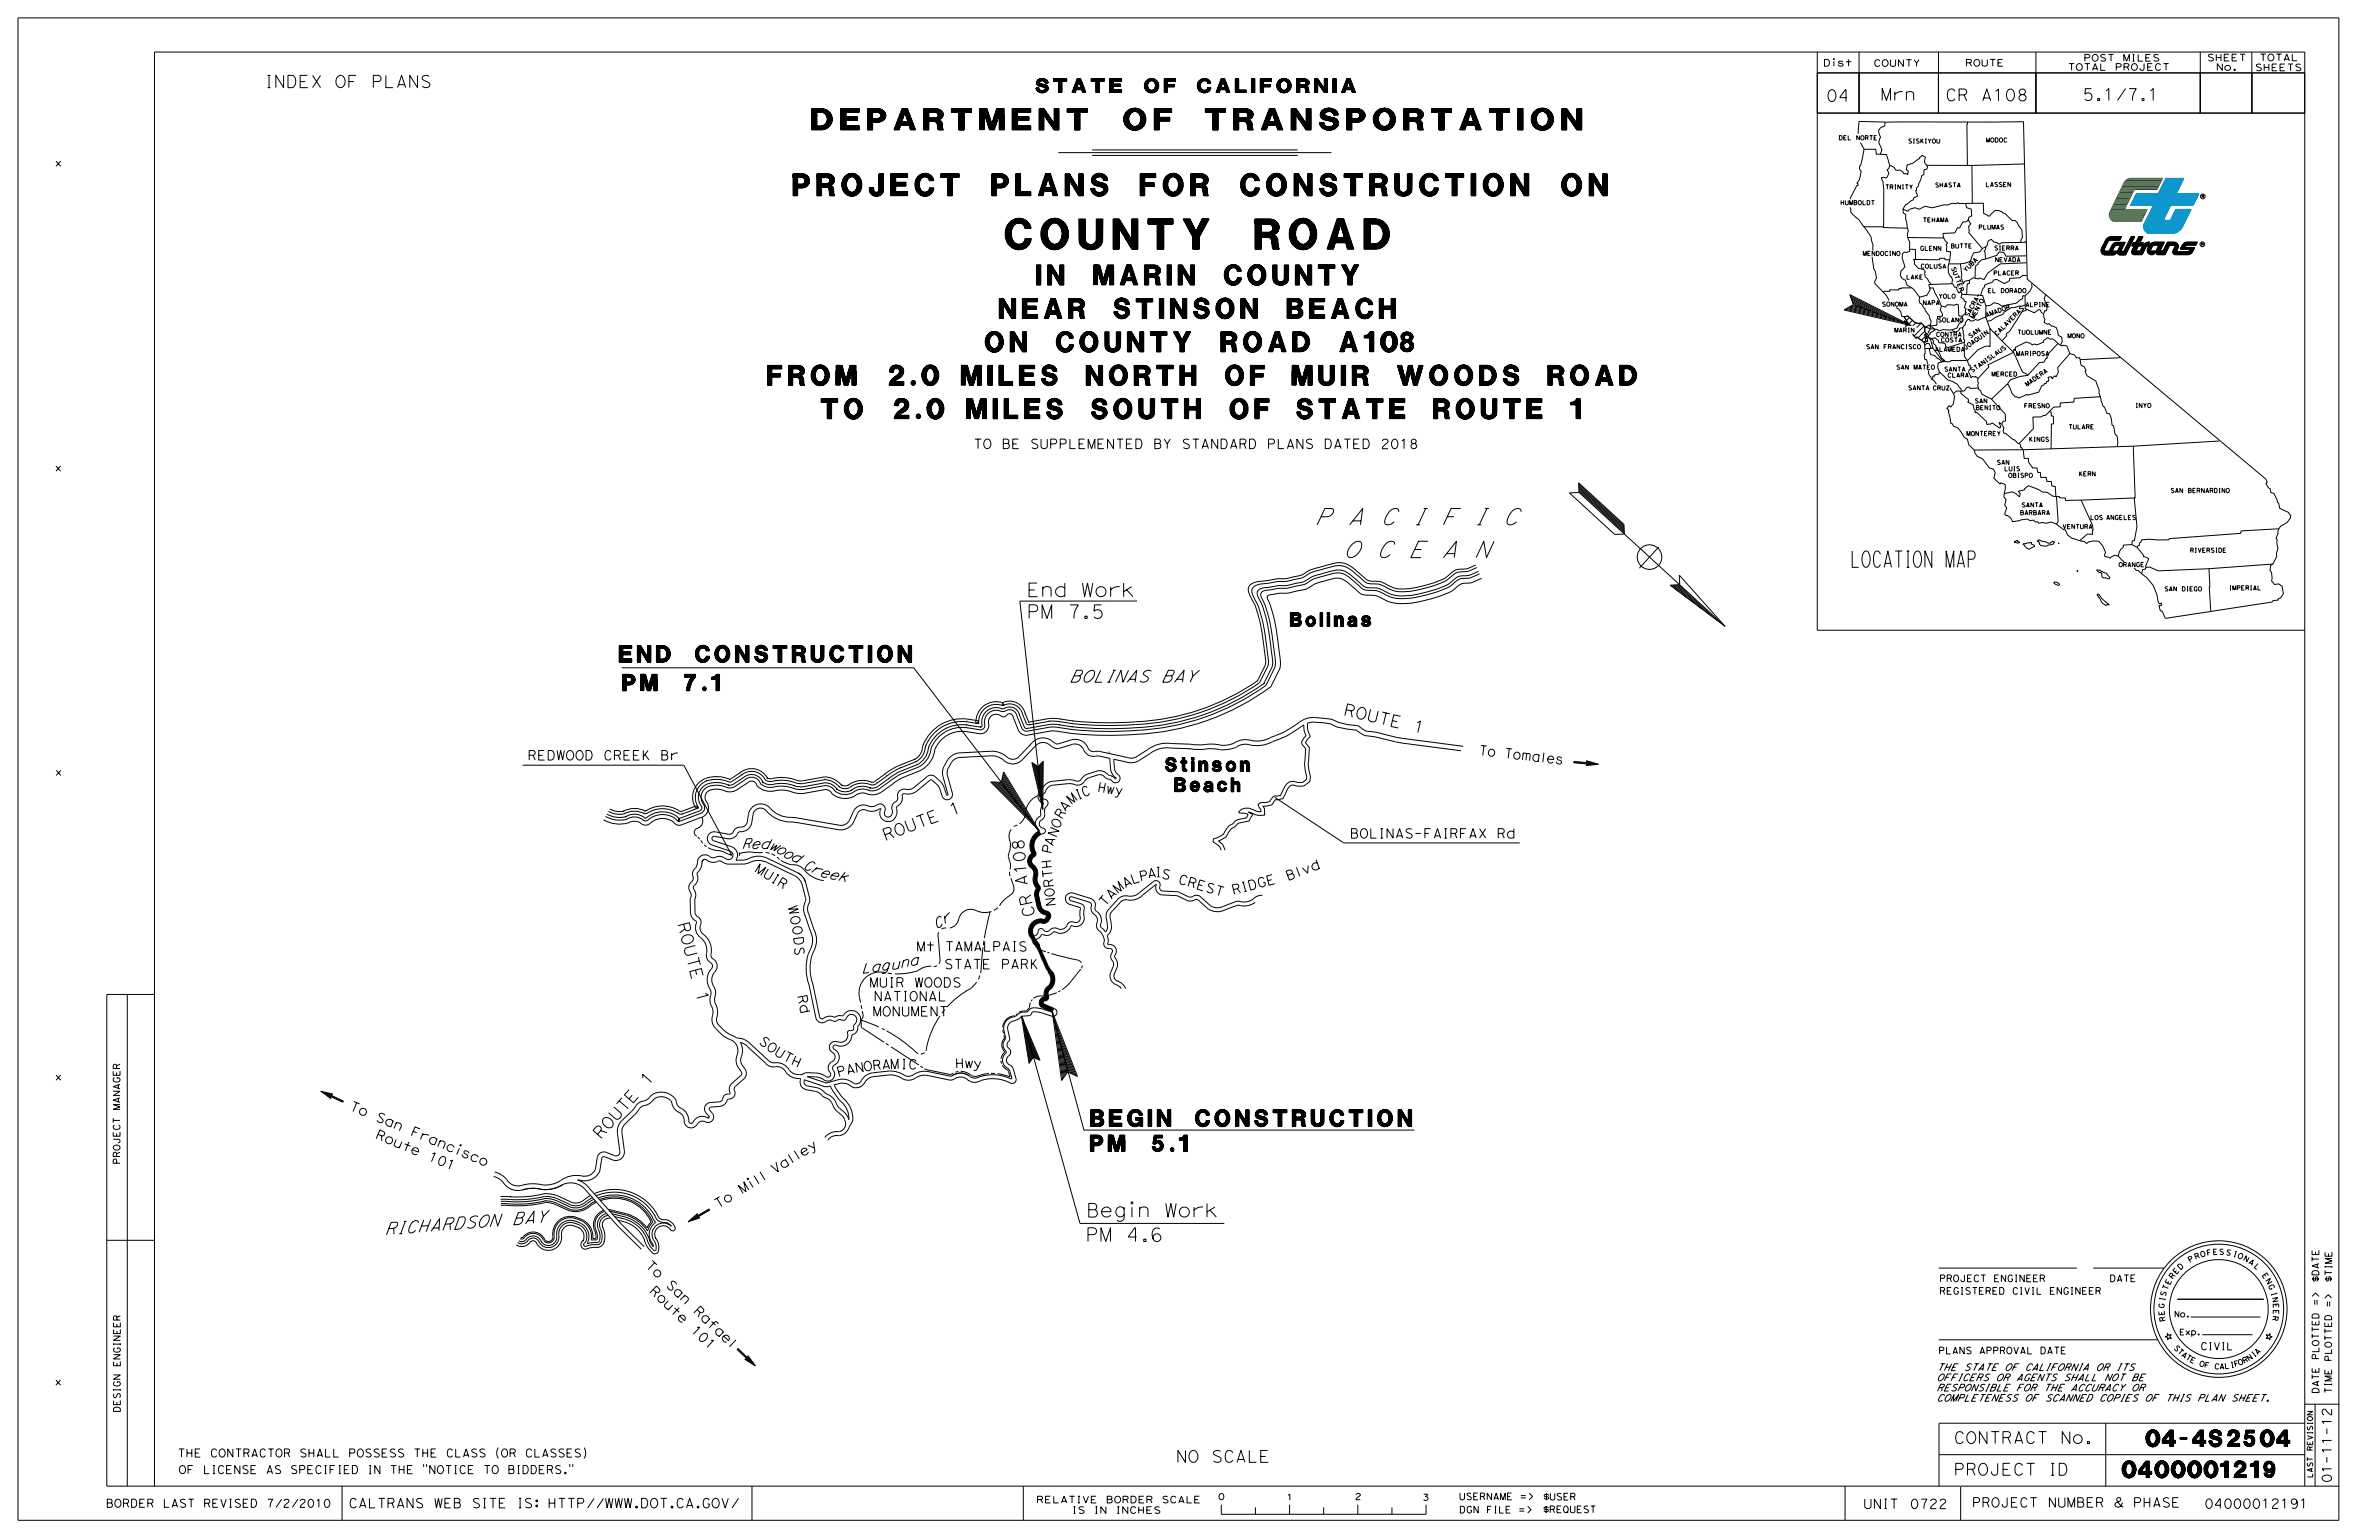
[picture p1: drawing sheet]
<svg xmlns="http://www.w3.org/2000/svg" width="432mm" height="279mm" viewBox="0 0 432 279" stroke-linecap="round" stroke-linejoin="round" font-family="sans-serif">
<defs><g id="words">
<text font-size="5.5" x="182.5" y="45.2">COUNTY ROAD</text>
<text font-size="4" x="143.9" y="35.5">PROJECT PLANS FOR CONSTRUCTION ON</text>
<text font-size="3.8" x="147.3" y="23.6">DEPARTMENT OF TRANSPORTATION</text>
<g font-size="3.6">
<text x="188.1" y="51.7">IN MARIN COUNTY</text>
<text x="181.4" y="57.7">NEAR STINSON BEACH</text>
<text x="178.8" y="63.8">ON COUNTY ROAD A108</text>
<text x="139.3" y="69.9">FROM 2.0 MILES NORTH OF MUIR WOODS ROAD</text>
<text x="149.1" y="76">TO 2.0 MILES SOUTH OF STATE ROUTE 1</text>
</g>
<g font-size="3">
<text x="238.5" y="95.2">PACIFIC</text>
<text x="243.7" y="101.2">OCEAN</text>
<text x="335.8" y="102.9">LOCATION MAP</text>
<text x="112.4" y="120.1">END CONSTRUCTION</text>
<text x="113" y="125.3">PM 7.1</text>
<text x="197.9" y="208.9">PM 5.1</text>
<text x="198" y="204.3">BEGIN CONSTRUCTION</text>
<text x="389.5" y="262.4">04-4S2504</text>
<text x="385.2" y="268.1">0400001219</text>
</g>
<g font-size="2.5">
<text x="188" y="16.8">STATE OF CALIFORNIA</text>
<text x="186.3" y="112.2">PM 7.5</text>
<text x="186.3" y="108.3">End Work</text>
<text x="234.2" y="113.6">Bolinas</text>
<text x="211.5" y="140">Stinson</text>
<text x="213.2" y="143.6">Beach</text>
<text x="197.2" y="220.8">Begin Work</text>
<text x="197" y="225.2">PM 4.6</text>
</g>
<g font-size="2.4">
<text x="69.8" y="224.1" transform="rotate(-4 69.8 224.1)">R I C H A R D S O N</text>
<text x="92.9" y="222.3" transform="rotate(-4 92.9 222.3)">B A Y</text>
</g>
<g font-size="2.2">
<text x="48" y="15.9">INDEX OF PLANS</text>
<text x="331.4" y="18.4">04</text>
<text x="341.3" y="18.2">Mrn</text>
<text x="353.1" y="18.3">CR A108</text>
<text x="377.9" y="18.2">5.1/7.1</text>
<text x="194" y="123.8">BOLINAS BAY</text>
<text x="243.7" y="129.7" transform="rotate(13 243.7 129.7)">R O U T E</text>
<text x="256.3" y="132.7" transform="rotate(13 256.3 132.7)">1</text>
<text x="172.7" y="148.1" transform="rotate(-21 172.7 148.1)">1</text>
<text x="160.6" y="152.6" transform="rotate(-21 160.6 152.6)">R O U T E</text>
<text x="186.5" y="160.7" transform="rotate(-95 186.5 160.7)">A 1 0 8</text>
<text x="122.9" y="167.6" transform="rotate(75 122.9 167.6)">R O U T E</text>
<text x="187.9" y="166.2" transform="rotate(-102 187.9 166.2)">C R</text>
<text x="126.2" y="180.1" transform="rotate(75 126.2 180.1)">1</text>
<text x="117.6" y="197.1" transform="rotate(-48 117.6 197.1)">1</text>
<text x="113.3" y="202" transform="rotate(-49 113.3 202)">T E</text>
<text x="109" y="206.8" transform="rotate(-48 109 206.8)">R O U</text>
<text x="354.6" y="261.9">CONTRACT No.</text>
<text x="213.4" y="265.3">NO SCALE</text>
<text x="354.6" y="267.7">PROJECT ID</text>
</g>
<g font-size="1.9">
<text x="134.6" y="154" transform="rotate(-4 134.6 154)">R e</text>
<text x="137.8" y="153.9" transform="rotate(3 137.8 153.9)">d</text>
<text x="139.4" y="154" transform="rotate(18 139.4 154)">w</text>
<text x="140.6" y="154.7" transform="rotate(17 140.6 154.7)">o</text>
<text x="141.9" y="155.5" transform="rotate(16 141.9 155.5)">o</text>
<text x="143.2" y="155.9" transform="rotate(24 143.2 155.9)">d</text>
<text x="145.6" y="157.7" transform="rotate(14 145.6 157.7)">C</text>
<text x="147" y="158.1" transform="rotate(24 147 158.1)">r</text>
<text x="148.6" y="159" transform="rotate(12 148.6 159)">e e k</text>
<text x="169.9" y="168.7" transform="rotate(-33 169.9 168.7)">C r</text>
<text x="156.3" y="176.6" transform="rotate(-8 156.3 176.6)">L a g</text>
<text x="161.7" y="176" transform="rotate(-12 161.7 176)">u n a</text>
</g>
<g font-size="1.8">
<text x="268.3" y="137" transform="rotate(7 268.3 137)">T o</text>
<text x="273" y="137.5" transform="rotate(7 273 137.5)">T o m a l e s</text>
<text x="199.1" y="143.6" transform="rotate(10 199.1 143.6)">H wy</text>
<text x="194.5" y="146" transform="rotate(-37 194.5 146)">M</text>
<text x="195.6" y="145.1" transform="rotate(-23 195.6 145.1)">I</text>
<text x="196.6" y="144.6" transform="rotate(-20 196.6 144.6)">C</text>
</g>
<g font-size="1.7">
<text x="176.6" y="81.4">TO BE SUPPLEMENTED BY STANDARD PLANS DATED 2018</text>
<text x="95.7" y="137.9">REDWOOD CREEK Br</text>
<text x="192.7" y="148.7" transform="rotate(-57 192.7 148.7)">R</text>
<text x="193.3" y="147.4" transform="rotate(-47 193.3 147.4)">A</text>
<text x="190.8" y="155" transform="rotate(-78 190.8 155)">P</text>
<text x="191.1" y="153.7" transform="rotate(-72 191.1 153.7)">A</text>
<text x="191.7" y="152.1" transform="rotate(-67 191.7 152.1)">N</text>
<text x="192.1" y="150.5" transform="rotate(-62 192.1 150.5)">O</text>
<text x="245" y="152.1">BOLINAS-FAIRFAX Rd</text>
<text x="136.8" y="158.1" transform="rotate(32 136.8 158.1)">MU I R</text>
<text x="204.1" y="161.2" transform="rotate(-28 204.1 161.2)">A</text>
<text x="205.5" y="160.4" transform="rotate(-19 205.5 160.4)">L</text>
<text x="206.9" y="159.9" transform="rotate(-11 206.9 159.9)">P</text>
<text x="208.3" y="159.4" transform="rotate(-7 208.3 159.4)">A</text>
<text x="209.6" y="159.1" transform="rotate(-1 209.6 159.1)">I</text>
<text x="213.7" y="160.2" transform="rotate(17 213.7 160.2)">C R E S T</text>
<text x="233.7" y="159.8" transform="rotate(-21 233.7 159.8)">B l v d</text>
<text x="143" y="164.5" transform="rotate(76 143 164.5)">W</text>
<text x="143.4" y="166.3" transform="rotate(79 143.4 166.3)">O</text>
<text x="191.6" y="164.4" transform="rotate(-96 191.6 164.4)">N O R T H</text>
<text x="200.6" y="164.6" transform="rotate(-50 200.6 164.6)">T</text>
<text x="201.6" y="163.3" transform="rotate(-44 201.6 163.3)">A</text>
<text x="202.8" y="162.2" transform="rotate(-38 202.8 162.2)">M</text>
<text x="223.8" y="162.3" transform="rotate(-15 223.8 162.3)">R I D G E</text>
<text x="143.8" y="168" transform="rotate(83 143.8 168)">O D</text>
<text x="144.2" y="171.7" transform="rotate(86 144.2 171.7)">S</text>
<text x="166.3" y="172.6">Mt TAMALPAIS</text>
<text x="157.8" y="179.1">MUIR WOODS</text>
<text x="171.3" y="175.8">STATE PARK</text>
<text x="144.7" y="180.7" transform="rotate(79 144.7 180.7)">R d</text>
<text x="158.4" y="184.4">MONUMENT</text>
<text x="158.5" y="181.6">NATIONAL</text>
<text x="137.6" y="189.1" transform="rotate(41 137.6 189.1)">S</text>
<text x="138.9" y="190.2" transform="rotate(37 138.9 190.2)">O</text>
<text x="140.4" y="191.3" transform="rotate(32 140.4 191.3)">U</text>
<text x="141.9" y="192.2" transform="rotate(28 141.9 192.2)">T</text>
<text x="143.4" y="193" transform="rotate(24 143.4 193)">H</text>
<text x="152.1" y="195.4" transform="rotate(-16 152.1 195.4)">P</text>
<text x="153.7" y="195" transform="rotate(-12 153.7 195)">A</text>
<text x="155.3" y="194.6" transform="rotate(-9 155.3 194.6)">NO</text>
<text x="158.4" y="194.2" transform="rotate(-6 158.4 194.2)">R</text>
<text x="160" y="194" transform="rotate(-2 160 194)">A M</text>
<text x="163.2" y="193.9" transform="rotate(1 163.2 193.9)">I</text>
<text x="164.8" y="193.9" transform="rotate(3 164.8 193.9)">C</text>
<text x="173.3" y="193.8" transform="rotate(-1 173.3 193.8)">H</text>
<text x="175" y="193.7" transform="rotate(3 175 193.7)">w y</text>
<text x="63.3" y="201.3" transform="rotate(23 63.3 201.3)">T o</text>
<text x="68" y="203.3" transform="rotate(23 68 203.3)">S a n</text>
<text x="68" y="206.5" transform="rotate(23 68 206.5)">R o u t</text>
<text x="74.3" y="209.1" transform="rotate(23 74.3 209.1)">e</text>
<text x="74.4" y="205.9" transform="rotate(23 74.4 205.9)">F r a n c i s c o</text>
<text x="77.5" y="210.4" transform="rotate(23 77.5 210.4)">1 0 1</text>
<text x="140.5" y="213.1" transform="rotate(-31 140.5 213.1)">V a l l e y</text>
<text x="130.3" y="219.3" transform="rotate(-31 130.3 219.3)">T o</text>
<text x="134.7" y="216.7" transform="rotate(-31 134.7 216.7)">Mi l l</text>
<text x="117" y="229.7" transform="rotate(44 117 229.7)">T o</text>
<text x="120.7" y="233.3" transform="rotate(44 120.7 233.3)">S a n</text>
<text x="117.7" y="234.4" transform="rotate(44 117.7 234.4)">R o u t</text>
<text x="122.7" y="239.1" transform="rotate(44 122.7 239.1)">e</text>
<text x="125.7" y="238" transform="rotate(44 125.7 238)">R a f a e l</text>
<text x="125.2" y="241.5" transform="rotate(44 125.2 241.5)">1 0 1</text>
<text x="423.2" y="269.1" transform="rotate(-90 423.2 269.1)">01-11-12</text>
<text x="63.2" y="273.6">CALTRANS WEB SITE IS: HTTP//WWW.DOT.CA.GOV/</text>
<text x="338.2" y="273.7">UNIT</text>
<text x="346.6" y="273.7">0722</text>
<text x="357.9" y="273.4">PROJECT NUMBER &amp; PHASE</text>
<text x="400.1" y="273.7">04000012191</text>
</g>
<g font-size="1.5">
<text x="32.2" y="264.4">THE CONTRACTOR SHALL POSSESS THE CLASS (OR CLASSES)</text>
<text x="32.4" y="267.4">OF LICENSE AS SPECIFIED IN THE &quot;NOTICE TO BIDDERS.&quot;</text>
<text x="19.2" y="273.5">BORDER LAST REVISED 7/2/2010</text>
</g>
<g font-size="1.3">
<text x="10" y="30.2">x</text>
<text x="10" y="85.5">x</text>
<text x="10" y="140.7">x</text>
<text x="10" y="196">x</text>
<text x="399.4" y="244.9">CIVIL</text>
<text x="10" y="251.3">x</text>
</g>
<g font-size="1.2">
<text x="378.1" y="11.1">POST MILES</text>
<text x="400.6" y="11.1">SHEET</text>
<text x="410" y="11">TOTAL</text>
<text x="330.9" y="12">Dist</text>
<text x="340" y="12.1">COUNTY</text>
<text x="356.7" y="12">ROUTE</text>
<text x="375.3" y="12.8">TOTAL PROJECT</text>
<text x="402.2" y="12.8">No.</text>
<text x="409.3" y="12.8">SHEETS</text>
<text x="21.8" y="201.4" transform="rotate(-90 21.8 201.4)">MANAGER</text>
<text x="21.8" y="211.3" transform="rotate(-90 21.8 211.3)">PROJECT</text>
<text x="352" y="232.5">PROJECT ENGINEER</text>
<text x="382.9" y="232.5">DATE</text>
<text x="420.9" y="232.7" transform="rotate(-90 420.9 232.7)">$DATE</text>
<text x="423.3" y="232.7" transform="rotate(-90 423.3 232.7)">$TIME</text>
<text x="352" y="234.8">REGISTERED CIVIL ENGINEER</text>
<text x="420.9" y="236.9" transform="rotate(-90 420.9 236.9)">=&gt;</text>
<text x="423.2" y="237.2" transform="rotate(-90 423.2 237.2)">=&gt;</text>
<text x="351.8" y="245.6">PLANS APPROVAL DATE</text>
<text x="21.8" y="248" transform="rotate(-90 21.8 248)">ENGINEER</text>
<text x="351.5" y="250.5">OFFICERS OR AGENTS SHALL NOT BE</text>
<text x="351.5" y="248.7">THE STATE OF CALIFORNIA OR ITS</text>
<text x="420.9" y="246.7" transform="rotate(-90 420.9 246.7)">PLOTTED</text>
<text x="423.2" y="247" transform="rotate(-90 423.2 247)">PLOTTED</text>
<text x="21.8" y="256.3" transform="rotate(-90 21.8 256.3)">DESIGN</text>
<text x="351.5" y="254.2">COMPLETENESS OF SCANNED COPIES OF THIS PLAN SHEET.</text>
<text x="351.5" y="252.4">RESPONSIBLE FOR THE ACCURACY OR</text>
<text x="420.9" y="252.9" transform="rotate(-90 420.9 252.9)">DATE</text>
<text x="423.2" y="252.9" transform="rotate(-90 423.2 252.9)">TIME</text>
<text x="188.1" y="272.7">RELATIVE BORDER SCALE</text>
<text x="194.5" y="274.6">IS IN INCHES</text>
<text x="264.8" y="272.1">USERNAME =&gt;</text>
<text x="264.8" y="274.5">DGN FILE =&gt;</text>
<text x="279.9" y="274.5">$REQUEST</text>
<text x="280" y="272.2">$USER</text>
</g>
<g font-size="1.1">
<text x="394.6" y="239">No.</text>
<text x="395.5" y="242.2">Exp.</text>
<text x="221" y="272.1">0</text>
<text x="233.5" y="272.2">1</text>
<text x="245.9" y="272.1">2</text>
<text x="258.1" y="272.2">3</text>
</g>
<g font-size="1">
<text x="400.6" y="227.8" transform="rotate(-10 400.6 227.8)">F</text>
<text x="401.6" y="227.7" transform="rotate(-4 401.6 227.7)">E</text>
<text x="402.7" y="227.6" transform="rotate(1 402.7 227.6)">S</text>
<text x="403.9" y="227.6" transform="rotate(12 403.9 227.6)">S</text>
<text x="405.2" y="227.9" transform="rotate(17 405.2 227.9)">I</text>
<text x="393.8" y="233.2" transform="rotate(-63 393.8 233.2)">E</text>
<text x="394.3" y="232.1" transform="rotate(-53 394.3 232.1)">R</text>
<text x="395" y="231.3" transform="rotate(-47 395 231.3)">E</text>
<text x="395.7" y="230.5" transform="rotate(-42 395.7 230.5)">D</text>
<text x="397.5" y="229.1" transform="rotate(-31 397.5 229.1)">P</text>
<text x="398.5" y="228.5" transform="rotate(-20 398.5 228.5)">R</text>
<text x="399.5" y="228.1" transform="rotate(-15 399.5 228.1)">O</text>
<text x="406" y="228.2" transform="rotate(22 406 228.2)">O</text>
<text x="407.1" y="228.6" transform="rotate(28 407.1 228.6)">N</text>
<text x="408" y="229.1" transform="rotate(33 408 229.1)">A</text>
<text x="409" y="229.8" transform="rotate(44 409 229.8)">L</text>
<text x="410.5" y="231.4" transform="rotate(55 410.5 231.4)">E</text>
<text x="411.1" y="232.3" transform="rotate(60 411.1 232.3)">N</text>
<text x="411.7" y="233.2" transform="rotate(65 411.7 233.2)">G</text>
<text x="392.8" y="237.4" transform="rotate(-85 392.8 237.4)">G</text>
<text x="392.9" y="238.6" transform="rotate(-96 392.9 238.6)">E</text>
<text x="392.9" y="236.1" transform="rotate(-80 392.9 236.1)">I</text>
<text x="393" y="235.3" transform="rotate(-74 393 235.3)">S</text>
<text x="393.1" y="239.7" transform="rotate(-101 393.1 239.7)">R</text>
<text x="393.4" y="234.2" transform="rotate(-69 393.4 234.2)">T</text>
<text x="412.2" y="234.5" transform="rotate(76 412.2 234.5)">I</text>
<text x="412.4" y="235.4" transform="rotate(81 412.4 235.4)">N</text>
<text x="412.6" y="238.7" transform="rotate(98 412.6 238.7)">R</text>
<text x="412.6" y="236.5" transform="rotate(87 412.6 236.5)">E</text>
<text x="412.6" y="237.6" transform="rotate(92 412.6 237.6)">E</text>
<text x="394.5" y="244.6" transform="rotate(46 394.5 244.6)">S</text>
<text x="395.1" y="245.3" transform="rotate(41 395.1 245.3)">T</text>
<text x="395.8" y="245.9" transform="rotate(37 395.8 245.9)">A</text>
<text x="409.7" y="245.9" transform="rotate(-43 409.7 245.9)">A</text>
<text x="396.6" y="246.5" transform="rotate(32 396.6 246.5)">T</text>
<text x="397.4" y="247" transform="rotate(27 397.4 247)">E</text>
<text x="399.1" y="247.8" transform="rotate(18 399.1 247.8)">O</text>
<text x="400" y="248.1" transform="rotate(13 400 248.1)">F</text>
<text x="401.9" y="248.4" transform="rotate(4 401.9 248.4)">C</text>
<text x="402.8" y="248.4" transform="rotate(-1 402.8 248.4)">A</text>
<text x="403.8" y="248.3" transform="rotate(-6 403.8 248.3)">L</text>
<text x="404.9" y="248.2" transform="rotate(-10 404.9 248.2)">I</text>
<text x="405.6" y="248" transform="rotate(-15 405.6 248)">F</text>
<text x="406.4" y="247.8" transform="rotate(-24 406.4 247.8)">O</text>
<text x="407.3" y="247.4" transform="rotate(-29 407.3 247.4)">R</text>
<text x="408.2" y="247" transform="rotate(-34 408.2 247)">N</text>
<text x="409.1" y="246.3" transform="rotate(-38 409.1 246.3)">I</text>
<text x="419.8" y="263.3" transform="rotate(-90 419.8 263.3)">REVISION</text>
<text x="419.8" y="268.2" transform="rotate(-90 419.8 268.2)">LAST</text>
</g>
<g font-size=".8">
<text x="333.7" y="25.4">DEL NORTE</text>
<text x="346.3" y="26">SISKIYOU</text>
<text x="360.4" y="25.8">MODOC</text>
<text x="342.2" y="34.3">TRINITY</text>
<text x="351.2" y="34">SHASTA</text>
<text x="360.4" y="33.9">LASSEN</text>
<text x="334" y="37.2">HUMBOLDT</text>
<text x="349" y="40.3">TEHAMA</text>
<text x="359.1" y="41.6">PLUMAS</text>
<text x="338.1" y="46.4">MENDOCINO</text>
<text x="348.5" y="45.5">GLENN</text>
<text x="354.1" y="45">BUTTE</text>
<text x="361.9" y="45.4">SIERRA</text>
<text x="362.1" y="47.5">NEVADA</text>
<text x="346" y="50.7">LAKE</text>
<text x="348.6" y="48.7">COLUSA</text>
<text x="354.1" y="48.6" transform="rotate(70 354.1 48.6)">S U T T E R</text>
<text x="356.8" y="49.4" transform="rotate(-45 356.8 49.4)">Y U B A</text>
<text x="360.7" y="53.1">EL DORADO</text>
<text x="361.8" y="49.9">PLACER</text>
<text x="341.6" y="55.6">SONOMA</text>
<text x="349" y="55.3">NAPA</text>
<text x="351.7" y="58.4">SOLANO</text>
<text x="351.8" y="54.1">YOLO</text>
<text x="357.3" y="57.6" transform="rotate(-61 357.3 57.6)">S A C R A -</text>
<text x="358.3" y="57.9" transform="rotate(-61 358.3 57.9)">ME N T O</text>
<text x="360.5" y="57.6" transform="rotate(-20 360.5 57.6)">A MA D O R</text>
<text x="367.6" y="55.6">ALPINE</text>
<text x="338.7" y="63.3">SAN FRANCISCO</text>
<text x="343.8" y="60.3">MARIN</text>
<text x="351.1" y="63.8">ALAMEDA</text>
<text x="351.4" y="61.1">CONTRA</text>
<text x="352.3" y="62.1">COSTA</text>
<text x="356.7" y="63.5" transform="rotate(-35 356.7 63.5)">J O A Q U I N</text>
<text x="357.6" y="61.4" transform="rotate(-35 357.6 61.4)">S A N</text>
<text x="362.4" y="61" transform="rotate(-45 362.4 61)">C A L A V E R A S</text>
<text x="365.9" y="64.5">MARIPOSA</text>
<text x="366.1" y="60.7">TUOLUMNE</text>
<text x="375.2" y="61.3">MONO</text>
<text x="344.2" y="67">SAN MATEO</text>
<text x="346.3" y="70.8">SANTA CRUZ</text>
<text x="352.9" y="67.4">SANTA</text>
<text x="353.5" y="68.5">CLARA</text>
<text x="357.9" y="67.6" transform="rotate(-35 357.9 67.6)">S T A N I S L A U S</text>
<text x="361.5" y="68.3">MERCED</text>
<text x="367.9" y="70.2" transform="rotate(-35 367.9 70.2)">MA D E R A</text>
<text x="358.4" y="73.1">SAN</text>
<text x="358.6" y="74.4">BENITO</text>
<text x="367.4" y="74">FRESNO</text>
<text x="375.4" y="77.8">TULARE</text>
<text x="387.5" y="74">INYO</text>
<text x="356.9" y="79.1">MONTEREY</text>
<text x="368.2" y="80.1">KINGS</text>
<text x="362.4" y="84.3">SAN</text>
<text x="363.8" y="85.4">LUIS</text>
<text x="364.5" y="86.6">OBISPO</text>
<text x="377.3" y="86.4">KERN</text>
<text x="393.9" y="89.4">SAN BERNARDINO</text>
<text x="366.6" y="93.4">BARBARA</text>
<text x="366.9" y="92">SANTA</text>
<text x="374.3" y="95.9">VENTURA</text>
<text x="379.4" y="94.3">LOS ANGELES</text>
<text x="397.5" y="100.2">RIVERSIDE</text>
<text x="384.5" y="102.8">ORANGE</text>
<text x="392.8" y="107.2">SAN DIEGO</text>
<text x="404.6" y="107.1">IMPERIAL</text>
</g>
<g font-size=".5">
<text x="399.6" y="35.9">R</text>
<text x="399.5" y="44.6">R</text>
</g>
</g></defs>
<g fill="none" stroke="#000" stroke-width=".18">
<path d="M3.3 3.2h421.2v272.6h-421.2zM329.8 13.2h88.5M329.8 9.4v104.9h88.5M332.9 11.1v.9M337.4 9.4v11.1M351.8 9.4v11.1M369.5 9.4v11.1M399.4 9.4v11.1M408.7 9.4v11.1M192.1 27.7h49.6M198.2 27.2h37.3M198.2 28.2h37.3"/>
<path d="M329.8 20.5h88.5M335.8 37.6l.3 1.1a7.2 7.2 0 0 1 2.2 2.4l1.3 1.8 .4 1.6v1M337.2 24.3l.2-2.3 4.8 .2 25.1-.1 .7 28.6 43.3 36.3 .2 .5-.2 .2 .4 .8 .3 .2 .2 .7 .5 .1 .6 1.3v.3l.3 .2 .2 .9 1.5 .7 .5 .6-.1 .5-.6 .8-1.2 .7-.3 .4-.5 1.8 .2 .2v.6l.2 1-.3 .9v.6l-.7 1.3-.4 .3-.1 .9 .3 .4 .1 1-.1 .5 .5 .6 .8-.1 .6 .5 .2 1.3-.5 .8-.4 .2v.2l-.9 .1-.2 .2-19.4 3M337.7 25.9l.6 1.2-.6 2.9-.2 .2v.5l.3 .4-.3 1.5-.5 .7h.2v.4h-.2l-1.2 2.4M338.3 27.1h2.2v.9h1.9l.6 2-.2 .6-.3 .2 .3 .7-.3 .7-.2 .1-.4-.1-.4 .1 .3 .7 .1 1.4v6.7M342.2 22.2l-.1 .6-.7 .4-.4 .5 .3 1.2a1.2 1.2 0 0 0 .1 1.7l.2 .6-.3 .8M343 30l.8 .4 .3 .5h.8l.5 .3 .2 .3h.4l.3 .2v-.7l-.3-.2 .1-.9 1.1-.3 1.2-.8v-.3l.5-.3 .6 .3-.2 .7 .1 .5 .4 .6v.4l-.6 .1v.9l-.4 .2-.6 1.8-.4 .4 .1 .4-.2 .1 .3 1-.6 .3-.2 .4h-.2l-1.1 .8-.5 .8M349.7 30h8.2l.1 6.8M356.7 36.9h-1.1l-.2-.1-.4 .2-.7-.1-.8 .3h-.6l-2.2 .5-1.3-.3-1.1 .6-.7-.3-.9 .2-.4 .4-.9-.3 .1 .6 .4 .3v.8l.2 .5 .1 1.2M357.1 22.1l-.1 .5 .1 7.4M357.3 39.8v-.4l.6-.2v-.9l-.2-.4-.7-.2-.3-.8h3.3v1.8l.9 .5h.3l.9-1h.7l1.1 .6 1.3 1.2h.6l.4 .4 .8 1.4 .1 1.3-.3 .4v.5M367.4 29.7l-9.5 .3"/>
<path d="M335.8 53.7l9.6 4.8-10.4-2.4M335.9 54l8 4-8.7-2M336 54.2l6.5 3.3-7.1-1.7M336.1 54.5l4.9 2.4-5.3-1.2M336.2 54.7l3.3 1.7-3.6-.8M336.3 55l1.8 .9-2-.5M336.4 55.3l-.7-1.9 11.2 5.7M336.4 55.3l10.5 3.8M336.4 55.3l-1.7 .9 12.2 2.9M338.3 41.1h3.6v.2l4.3 .1 .2 .5-.2 .7 .2 .9 .2 .4v1.7l-.5 .2-.5-.1-.3 .4v.7l.5 1.6-.5 .6-.2 .1-.2 .9 .4 .6 .5 .2 .3 .9 .8 .5M339.8 46.6l.3 2.2 .2 .4 .3 1.2-.3 .7v.3l2.1 2.2 .5 .9M341.8 53l.2-.1h1v-.3h1.6l.1-.3h.4v-.1h1.9l1.4 1.7-.1 .7 .2 .4 .3 .1 1.4 2.2 .3 1-.1 1.3-1-.3-.7-.7-.6 .1-.6-.2-1.2-1.2-.7 .2"/>
<path d="M344.1 55.8a1.63 1.63 0 0 1 1.1 1.6l.4 .1 .8 1.3-.7-.6 .3 .7-.1 .4 .1-.4-.3-.7 .7 .6-.8-1.3 .7-.2 1.2 1.2 .6 .2 .6-.1 .8 .7-.1 .1-.1 .7 .4 .5-.4 .1 .4 .7h-.3l.2 .4-.4 .3-1.3-1-.1 .2-.6-.7 .6 .7 .1-.2 1.3 1 .4-.3-.2-.4h.3l-.4-.7 .4-.1-.4-.5 .1-.7 .8-.4 1.1 .8-1 .5v.4l-.4 .2 .2 .4 .5 .1 .4 .5-.2 .4 .6 .4v.3l.4 .5 .6 1.6 .5 .3-.5 .2-.4-.4-.3-.1-.6-.6-.7-.2-.2-.9 .3-.3-.4-.8h-.4l-.4 .4 .1 1.4-.1 .3 .1 .8 .3 .1 .2 .7M346.3 43.1l6.5 .1 .2 .5 .5 .4-.3 .3 .1 .3v.9l.7 .1-.1 1.4M346.6 57.6l-.6 .6M346.6 45.2h1.1v1.9h-.4l.2 .3v.5l.7 .8 1 .2 .3 .4-.2 .3 .1 .6 .5 .4 .6 1M347.1 58.1l-1 1M347.7 47.1h4.3l.1-.2h.9v.2h.9l-.3 1.3 .1 1.1 .3 .7h.2l.2 .6-.1 .7M347.7 58.5l-.5 .6M348.4 53.9l1.4-.3 .5-1.1-.1-.3 .7 .1 1.5 3.2-.2 .8 .4 .7v.4h-.9l-.1 1.6-1.3 .2M348.7 58.6l-.8 .9M349.2 59.2l-1.8 1.8M350.2 52.2l-.1-.6 4.3-.1 .2 .2v.3l.3 .2 .2-.1 .4 1.1 .5-.3 .1 .5M352.4 55.5l.7 .2 .3-.4 1.2 .1 .5-.2 .3 .1 .1 2 .7 .1-.1 .9-.5 .3-.3 .9-1 .3"/>
<path d="M352.8 43.2l-.2-.8 2.2-.2 .5-.9h.4l.6-1h.5l.3-.2 .2-.3 .4 .8-.4 .5 .1 .9-.1 .2 2.5 2.9M355.8 47.9h-2.1M356.3 59.4l.1-.3 .3-.1v-.5l.4-.5 .3-.1 .2 .4 .6-.1 .4-.3 .4 .2 1.4-.6 .8 2.2M360.4 46.9l-.1-1-.2-.4 .3-.2 .1-.5-.6 .3-.6 .6-1 .2-.7 1.5-.8 .3-1 .2 .3 2.2-.2 .1 .4 1.3 .3-.4 .9-.2M360.5 55.5l-.6-1.9-3.8-.2-.2 .5 .6 .5v.2l.4 .1-.4 1.1 .4 .3-.2 .8-.5 .5M367.5 53.7h-.3l-.1 .5-.4 .2-.7 .6-2.7 .5-.6-.4-.8-.2-.7 .5-.7 .1-.1 2M367.6 55.3l-.7 .3-.4-.1-.8 .3h-.6l-1.3 .8-.3 .4-1.4 .6-.8 .6-.6 .1M367.8 46.4l-3.7 .1-.4-.7-.8-.1-.5 .6-2.8 .8-.5 .6-.1 .3-.4 .2-.1 .5v1.8M367.8 43.9l-.2 .1h-4.3l-.5 .3-.4-.3-.5-.1-.5-.5-.6 .4-.1 .7-.2 .3M367.8 47.7l-4.7 .2-2.3 1.6-.7 1.2-.7-.3-.3 .2-1-.2-.6 .5v.5l-.4 .1-.2 1.9M367.9 50h-.8l-.5 .4-1.8 .1-.1 .4-.9 .6-1.4-.8-.5 .1-.3 .4-1.4 .5-.7 1.9M368.7 51.4l.1 .7-.4 .8-.8 .8v2.3l.3 .1"/>
<path d="M370.9 56.9l-.4-.2-.2-.5h-.2l-.9 .6-1.3-.7-.9 .4-2.2 3.6-.7 .5 .1 .3-.8 1M371.3 53.5l-.3 .8 .6 1.2-.2 .9h-.3l-.2 .6 .3 .9-.2 .6 .7 .3 .2-.1 .5 .5 .1-.1 .7 .4 .4 1.4 .6 .2 .1 .8-.3 .7M381.3 45.4h.7M381.3 45.5h.7M381.3 45.4h.6M381.3 45.5h.8M381.3 45.3h.6M381.3 45.6h4.9M381.3 45.6h4.8M381.4 45.7h4.7M381.4 45.2h.5M381.4 45.7h2.8"/>
<path d="M381.4 45.2h.6M381.4 45.1h.6M381.4 45.1a.81 .81 0 0 0 .7 1.2l1.7-.1 .4-.4M381.4 45.8h2.8M381.4 45h.6M381.4 45.9h2.8M381.5 45h.6M381.5 45.9h2.6M381.5 44.9h.6M381.5 46h2.6M381.5 44.8h.6M381.6 44.8h.6"/>
<path d="M381.6 46h2.4M381.6 44.7h.6M381.6 46.1h2.4M381.6 44.6h.6M381.7 44.6h.6M381.7 46.1h2.2M381.7 44.5h.6M381.7 44.4h.6M381.8 44.4h.6M381.8 46.2h2M381.8 44.3h.6M381.8 44.2h.6"/>
<path d="M381.9 44.2h.5M381.9 44.2h.6M381.9 46.2h1.8M381.9 44.1h.6M382 44h.5M382 44h.6M382 43.9h.6M382.1 43.8h.6M382.1 43.7h.7M382.2 43.6h.8M382.2 43.6h2.6M382.2 43.5h2.6"/>
<path d="M382.3 43.4h2.5M382.3 43.4h2.6M382.4 43.3h2.5M382.5 43.2h2.4M382.5 43.2h2.5M382.6 43.9l.5-.3h1.6l.4-.7h-1.8a1.32 1.32 0 0 0-1.1 .7l-.8 1.5M382.6 43.9l-.7 1.5 .3 .2h.5l.2-.2M382.6 43.1h2.4M382.7 43.1h2.3M382.8 45.5h.7M382.8 43h2.2M382.9 45.4h.6"/>
<path d="M382.9 45.3h.6M383 43h2.1M383 45.2h.6M383 45.1h.6M383.1 45h.5M383.1 45h.6M383.1 44.9h.6M383.2 44.8h.5M383.2 44.8h.6M383.2 44.7h.6M383.3 44.6h.6M383.3 44.6h.7"/>
<path d="M383.3 44.5h.8M383.3 44.5l-.4 .9M383.3 44.5h2.2M383.4 44.4h2.1M383.4 44.3h2.2M383.5 44.3h2.1M383.5 45.4l.1 .2 1.5-.1M383.5 44.2h2.1M383.6 44.2h2M383.6 44.2h2.1M383.7 44.1h2M383.8 44.8l-.3 .6"/>
<path d="M383.8 44.1h1.9M383.9 44h1.8M384.2 44.5l-.4 .3M384.3 45.7h1.8M384.3 45.8h1.8M384.3 45.8h1.7M384.3 45.6l-.1 .2M384.3 45.9h1.7M384.4 45.5h.6M384.4 46h1.6M384.4 45.4h.6M384.4 46h1.5"/>
<path d="M384.4 45.3h.7M384.4 46.1h1.5M384.5 45.3h.6M384.5 46.1h1.4M384.5 45.2h.6M384.5 45.1h.7M384.5 46.2h1.4M384.6 45h.6M384.6 44.9h.7M384.6 46.2h1.2M384.7 44.8h.6M384.7 44.7h.7"/>
<path d="M384.8 44.6h.6M384.8 44.5h.7M384.8 44.5l-.5 1 .1 .5 .2 .2 1.2 .1 1.7-3.4h-.7l-1.4 2.7M385 45.4l.2 .2M385.5 45.5h.7M385.6 45.4h.6M385.6 45.3h.7M385.7 45.2h.6M385.7 45.1h.7M385.8 45h.6M385.8 44l-1.5-.1a1.01 1.01 0 0 0-1 .6M385.8 43.9l-.8 1.5"/>
<path d="M385.8 44.9h.7M385.9 44.8h.6M385.9 44.7h.7M386 44.6h.6M386 44.5h.7M386.1 44.4h.6M386.1 44.3h.7M386.1 44.2h.7M386.2 44.2h.6M386.2 44.2h.7M386.2 44.1h.7M386.3 44h.6"/>
<path d="M386.3 44h.7M386.3 43.9h.1M386.3 43.9h.7M386.4 43.8h.6M386.4 43.8h.7M386.4 43.7h.7M386.5 43.6h.6M386.5 43.6h.7M386.5 43.5h.7M386.6 43.4h.6M386.6 43.4h.7M386.6 43.3h.7"/>
<path d="M386.7 43.2h.6M386.7 43.1h.7M386.8 43h.6M386.9 45.7h2.2M386.9 45.6h2.2M386.9 45.8h2.1M386.9 45.5h2.3M386.9 44.6h1.9M386.9 45.9h2.1M386.9 45.5h.9M386.9 44.5h1.9M387 45.4h.8"/>
<path d="M387 44.5h1.8M387 46h1.9M387 44.4h1.8M387 45.3h.8M387 44.4h1.9M387 44.3h1.9M387.1 46.1h1.8M387.1 45.2h.7M387.1 44.3h1.8M387.1 45.2h.8M387.1 44.2h1.8M387.1 45.1h.8"/>
<path d="M387.1 44.2h1.9M387.1 44.1h1.9M387.2 45h.7M387.2 44.1h1.8M387.2 45h.8M387.2 44h1.8M387.2 46.2h1.6M387.2 44.9h.8M387.2 44h1.8l-.3 .6h-1.8zM387.3 44.8h.7M387.3 44.8h.8M387.3 44.7h.8"/>
<path d="M387.3 44.6l-.4 .9a.54 .54 0 0 0 .4 .7h1.5l.7-1.3M387.7 44h.1M387.7 44l.5-1.1h.8l-.6 1.1M387.7 43.9h.8M387.7 43.8h.8M387.8 43.8h.7M387.8 45.3l.1 .2M387.8 43.7h.8M387.8 43.6h.8M387.9 43.6h.7M387.9 43.6h.8M387.9 43.5h.8"/>
<path d="M388 43.4h.7M388 43.4h.8M388 43.3h.8M388.1 43.2h.7M388.1 43.2h.8M388.1 43.1h.8M388.1 44.6l-.3 .7M388.2 43h.7M388.2 43h.8M388.5 45.5h.7M388.5 45.4h.7M388.5 45.3h.8"/>
<path d="M388.6 45.2h.7M388.6 45.1h.8M388.7 45h.7M388.7 44.9h.8M388.8 44.8h.7M388.8 44.7h.8M388.8 44.7h.9M388.8 44.7l-.4 .8M388.9 44.6h1M388.9 44.5h1M389 44.5h.9M389 44.4h.9"/>
<path d="M389 44.4h1M389.1 44.3h.9M389.2 44.2h.8M389.2 44.2h.9M389.3 44.1h.8M389.4 44.1h.7M389.5 44h.6M389.6 44h.6M389.7 45.5h.7M389.7 45.4h.6M389.7 45.5h3.6M389.7 45.3h.7"/>
<path d="M389.7 45.6h3.6M389.7 45.2h.7M389.7 45.7h1.5M389.8 45.2h.6M389.8 45.7h1.4M389.8 45.1h.7M389.8 45.8h1.4M389.8 45.1a.78 .78 0 0 0 .3 1 .78 .78 0 0 0 1-.2M389.8 45h.7M389.8 43.9h.4M389.8 45.9h1.3M389.9 44.6l-.4 .3"/>
<path d="M389.9 44.9h.7M389.9 45.9h1.2M389.9 44.8h.7M389.9 46h1.2M390 44.7h.7M390 46h1M390 44.6l-.2 .5M390 44.6h.7M390 44.6h.8M390 46.1h1M390.1 44.5h.8M390.1 44.5h.9"/>
<path d="M390.1 46.1h.8M390.1 44.4h2.5M390.2 44.4h2.4M390.2 43.9a1.34 1.34 0 0 0-1.3 .8l.9-.1M390.2 43.9l-.3 .7M390.2 44.3h2.4M390.2 46.2h.6M390.3 44.3h2.4M390.3 44.2h2.4M390.4 45.4l.1 .1M390.4 44.2h2.3M390.4 44.1h2.3"/>
<path d="M390.5 44.1h2.3M390.6 44h2.2M390.6 44.8l-.3 .6M390.7 44h2.1M390.9 43.9h2l-.7 1.4h-.8M391.2 43.9a1.3 1.3 0 0 0-1.2 .7M391.3 45.7h1.9M391.3 45.8h1.9M391.3 45.9h1.8M391.3 45.5l-.2 .4M391.3 45.5h.9M391.3 46h1.8"/>
<path d="M391.4 45.4h.8M391.4 46h1.7M391.4 46.1h1.6M391.4 45.3h.8M391.5 45.2h.7M391.5 46.1h1.5M391.5 45.1h.8M391.5 46.2h1.5M391.6 45h.7M391.6 44.9h.8M391.7 44.8h.7M391.7 44.7h.8"/>
<path d="M391.7 44.6h.8M391.8 44.6h.7M391.8 44.5h.8M392.2 45.3l.1 .2M392.6 45.5h.7M392.6 45.4h.8M392.7 45.4h.7M392.7 45.3h.7M392.7 45.2h.8M392.8 45.2h.7M392.8 45.1h.7M392.8 45h.7"/>
<path d="M392.9 45h.7M392.9 44.9h.7M392.9 44.8h.7M393 44.8h.7M393 44.7h.7M393 44.6h.7M393.1 44.6h.7M393.1 44.5h2.3M393.1 44.4h2.2M393.2 44.4h2.1M393.2 44.3h2.1M393.2 44.2h2"/>
<path d="M393.3 44.2h1.9M393.3 44.1h1.8M393.3 44h1.7M393.4 44h1.5M393.4 43.9h1.4M393.4 43.9l-.8 1.6M393.8 44.5l-.8 1.7h-1.2a.5 .5 0 0 1-.5-.7l.5-1h-.9l-.3 .3M394.3 45.7h3.7M394.3 45.6h3.7M394.3 45.7h3.6M394.3 45.8h3.6M394.4 45.6h.7"/>
<path d="M394.4 45.8h3.5M394.4 45.5h.7M394.4 45.9h3.4M394.4 45.5a.53 .53 0 0 0 .5 .7h2.1a1.07 1.07 0 0 0 1-.6M394.4 45.4h.7M394.4 46h3.3M394.4 45.4h.8M394.5 45.3h.7M394.5 46h3.2M394.5 45.2h.7M394.5 46.1h3.1M394.5 45.2h.8"/>
<path d="M394.6 45.1h.7M394.6 46.1h2.9M394.6 43.9a.8 .8 0 0 1 .7 1.2M394.6 45h.7M394.6 45h.8M394.6 44.5l.2 .2M394.7 44.9h.7M394.7 46.2h2.7M394.7 44.8h.7M394.7 44.6h.7M394.8 44.7h.6M394.8 44.7l-.4 .8"/>
<path d="M394.8 44.6h.6M395.1 45.5l.1 .1M395.3 45.1l-.2 .4M395.7 45.2h2.5M395.8 45.1h2.4M395.8 45.1h2.5M395.8 45h2.5M395.8 45h.1M395.9 44.9h2.4M395.9 44.9h2.5l-.4 .7M395.9 44.8h.7M396 44.7h.6"/>
<path d="M396 44.7h.7M396 44.6h.7M396 44.6h.8M396.1 44.5h.7M396.1 44.4h2.5M396.2 44.3h2.4M396.2 44.3h2.5M396.3 44.2h2.4M396.4 44.1h2.3M396.5 44.1h2.3M396.5 44h2.3M396.7 44h2.1"/>
<path d="M396.8 43.9h2l-.2 .6h-2.5l-.4 .7h2.5M397 43.9a1.07 1.07 0 0 0-.9 .6M397.1 44.5h-.3l-.2 .4M397.3 45.6h.7M397.3 45.5h.8M397.4 45.5l-.2 .1M397.4 45.5h.7M397.4 45.4h.7M397.5 45.3h.6M397.5 45.3h.7M397.5 45.2l-.1 .3M349.2 62.1v.1"/>
<path d="M349.2 62.2l.7-.3-.2-.9 .7 .6 .5 1.6h-1.5M349.2 62.2l.1 .5M349.4 60.1l-1.3 1.2M349.5 61l-.7 .7M349.7 61l.7-1.4 1.2 .2 .4 .2 .7-.2h1.6l.3 .4h.5l.5-.3 .1-.4 .6-.1-.1 .5 .2 .2-.1 .3 .2 .4-.1 .7 .2 .2-.1 .4M350.1 67.2l-.1 .5 .6 1.1 .5 .4 .4 .5M350.4 61.6l.8-.3 .6 .5 .1 .4 1.1 .1 .2 .2-.1 .3 .4 .3 3-1v2.6l.6 .7 1.9-2a2.64 2.64 0 0 1 2.2-.5v-3.3l4.3 4.3v-.5l.3 .2v-.6l2-1 1.1 .6 .4-.2 .4 .2 1.2-.5v-.3l.8-.6 .4 .3h.5l.9 .8M350.8 68.9v-.7h.4v-.3h.7l.1-.5 1.5 1.5 1.7 .8 .9 1.2M350.9 63.2l1.3 1.8 .6 .6-1 .2-.1 .9 .3 .7M352.8 65.6l1 .1 .3-.3h3l.2 .8 .3 .1v.7l-.2 .2-.1 .3 .5 1 .2-.2 .4 .1 .2-.1 .4 .4v.5l.1 .3-.1 .4 .1 .5M353.9 70.4a2.37 2.37 0 0 1 .2 3.5l-.3-.3-.5 .5 .3 .2 .1 .3-.1 .1 .5 2.1 .3 .1 .2 .4 .8 .4 1.1 1.7 .6 .3 .3 1 .9 .9 .2 .7 .4 .5 .9 .5 1.2 1.6 .8 .2 .3 .6-.2 1.1 1.1 1 .2-.2 .8 .3-.3 2.3 .4 .4-.2 1.1 .3 .4-.3 1.1 .2 .4 .2-.1 .7 .5 .3 .6 2.6-.4 .6 .3 .6-.1 .3 .3h.4l.3 .2 .6-.1 .7 .1 .9-.2 1 .4 1.3 1h.3l.4 .9 .8 .7 2.2 .5 .5 .4 .3-.3 .8-.2 1 .1 .7 .8 .6 1.2-.2 .4v.4l1 .3 .8-.6 .7 .2 1.1 1M354.6 71.4l.6-.5 .7 .1v.4l1.3 1 .1 .3-.2 .2 1.1 .6 .1 .7 .2 .3v.3h.3l1.8 1.7v.4l.7 .1 .3-.3 1.3 1 .3-.2-.3-.8 .4 .2 .4 .7-.1 .6 .1 .4h.3l1.4 1.2h.2l.7 .7 .2-.1 .3 .4-.1 .3 .4 .3-.1 .2"/>
<path d="M355.9 71h.6l.5-.7 .4-.1 .2 .3 1.5-.1 .6 1.1 1.8 .9 2.5 2.7v1.3h-.4l-.3 .6M361.5 72.4l2.9-2.8 .8 1.8 .6 .6 .6 .2 1.5-.6 .2 .1 1.9-.5 .6-1.2 .4-.2 .1-.2h.3l.1-.4h.3l.1-.4-.2-.3 .7-.2 .1 .4 .4-.5 .3 .2 .4-.9-.1-.8 2.2-2.5 .8 .2 .4 .5h.6l.2 1.4 .6 .2 .3 .7-.2 .2 .4 .8 1.6 .9 .6 1.8-.1 .3 .3 .8-4.7 .3-.1 .6-2.4 .2-.1 .7-1.1 .1-1.5 1.4-.4 .1-.5 .2-1.4 .1 .1 2.1-2.6 2.6M368.1 68.1l-1-.6-1.6-3.6-4.7 2.3 .2 .4-2 2.1M372 74.7l.3 .1v.7h.4v1.4h-.4v4.6M375.7 64.2l-.6-1.4-.6-.2-.2 .2-.8-.5-2 2.1 .1 .6h-.2l-.4 .7-.8 .1-2.1 2.3-1.5 .2-1.7 .6-.5 .7M381.2 72l.5 1.7 .3 .2 .4 1.1 .5 .1 .3 .8 .1 1.2 .3 .2 .3 1.5 .4 .3 .1 1.1-.1 .8M384.8 64.9l-7.2 .3M286.5 87.6l8.3 7.5v1.8l-1.7 .1-8.2-7.6h1.7zM286.5 87.9l8.3 7.5M286.6 88.1l8.2 7.5M286.6 88.4l8.2 7.5M286.6 88.6l8.2 7.5"/>
<path d="M286.6 88.9l8.2 7.5M286.6 89.1l8.2 7.5M286.6 89.4l26.5 24.2M301.1 99.2l-3.5 3.9M358.3 81.7l8.9-.1 .2 1.6h.8v.7l.7 1h.8l.1 .8h.5l.1 .9h1l.1 .7 .8 .1 .1 .8 .6 .1 .2 1.7M363.8 89.6l1.4-.4 .6 .3 .7 .6 .2-.5-.4-.5 1.2-.2-.1-.2 .8-.6 1.7 .7 .9 .5h.8l1 .7 .7 .1M365.7 98.2l.5-.2v.2l.4 .3h-.4l-.5-.1zM367.2 98.7l1.5-.3v.2l.1 .2 .4 .1 .1 .3-1.1 .4-.4-.2zM369.9 98l.2-.1 1.4 .4 .3 .3 .5-.1 .3-.3 .3 .2-.2 .3-.9 .2-.4 .2-1-.1-.2-.3v-.2l-.4-.2zM373.6 98.6h.1zM377.7 90.7l-2.8 .1-.1-.4-1-.1-.1-.2h-.4l.3 4.5-.3 .5M387.2 80.9l-20 .7"/>
<path d="M387.4 90.3l-9.7 .4 2.1 4.6 .1 .9h-.1v.7h-.9l-1.3 1v.3M402.8 80l-15.6 .9 .3 9.4h-.1l.5 5.2-.5 2.6h-.3l-.1 .7M413.6 95.9l-6.8 .4-.1 .5-12.9 .9-.2 .2-3.5-.1-1.4 .2-.1 .3-.3 .3v.3l-.3 .1-.1 .4M206.4 109l-21.3 .1 4.2 37.7M267.9 102.5a5.3 5.3 0 0 1-3.2 .8 5.8 5.8 0 0 0-2.3 1.5 17.8 17.8 0 0 1-9.1 2l-.7-.3a5.3 5.3 0 0 0-3.7-1.1 5.6 5.6 0 0 1-2.7-1.8 4.5 4.5 0 0 0-5.3-1.1l-1.3 .4a7.7 7.7 0 0 0-3.2 1.4l-1.6 .3a8.3 8.3 0 0 1-3.2 .4l-2.3 .4a3.5 3.5 0 0 0-2.6 1 2.59 2.59 0 0 0 .5 2.2 23.5 23.5 0 0 1 2.3 9.2l.1 .7a3.9 3.9 0 0 1-.7 3.7l-.7 1.3h.1a43.2 43.2 0 0 1-24.3 7.6 63.5 63.5 0 0 1-9.3-.3h.1l-2.7-.4-1.3-.1-4.1 .7v.1l-.6-1.7a2.91 2.91 0 0 0-4.1-1.9l.2 .4M268.1 103a5.4 5.4 0 0 1-3.2 .8 5.7 5.7 0 0 0-2.3 1.5 19.5 19.5 0 0 1-9.1 2l-1.1-.3a5.3 5.3 0 0 0-3.7-1.1 3.9 3.9 0 0 1-2.3-1.5 4.6 4.6 0 0 0-4.8-1.6l-1.3 .4a9.2 9.2 0 0 0-3.7 1.5l-1.7 .4a8.4 8.4 0 0 1-3.2 .4l-2.1 .4a2.89 2.89 0 0 0-2.3 .9 3.1 3.1 0 0 0 .6 2.3l.3 .6a38.3 38.3 0 0 1 2 10.8l-1.1 2.3a2.47 2.47 0 0 1-1.4 1.7 43.7 43.7 0 0 1-23.7 7.1 63.8 63.8 0 0 1-9.4-.3l-2.6-.4h-1.5M268.4 103.7a5.4 5.4 0 0 1-3.3 .8 5.6 5.6 0 0 0-2.2 1.4 20.3 20.3 0 0 1-9.5 2.1l-1.2-.3a5.4 5.4 0 0 0-3.8-1.1 3.5 3.5 0 0 1-2-1.2l-.5-.5a4 4 0 0 0-4.9-1.1l-.5 .2a8.7 8.7 0 0 0-3.7 1.5l-1.7 .4a8.4 8.4 0 0 1-3.4 .4l-1.9 .3a1.86 1.86 0 0 0-1.6 .7 3.1 3.1 0 0 0 .8 2.3 38.5 38.5 0 0 1 1.9 11.2l-1.6 3.3 .2-.1a44.2 44.2 0 0 1-25.4 8.2 64 64 0 0 1-9.5-.3l-3.6-.5-4.8 .8h.1l-.4-.4-.9-2.1v.1a1.84 1.84 0 0 0-2.7-1.3l-.4 .1a2.64 2.64 0 0 0-2.8 .4 2.64 2.64 0 0 0-.8 2.7l-.3 .2-2.6-.4a6.5 6.5 0 0 0-6.8 4l-.1 .4a3.7 3.7 0 0 1-2.1 2.8l-3.8 1.7-3.2 2.2a1.71 1.71 0 0 1-1.6 .3l.2 .1a3.3 3.3 0 0 0-3.6 .4h.1a2.46 2.46 0 0 1-2.6-.2l.1 .1a2.56 2.56 0 0 0-2.4-1.3l-4 .8-1.4-.2a7 7 0 0 0-4.3-.2 2.21 2.21 0 0 1-1.5-.6l.1 .2a2.2 2.2 0 0 0-3.6-.9l-2 1.3h-.8l.1 .1a4.4 4.4 0 0 0-4.6 .3 2.61 2.61 0 0 0-.2 3.6l-.1-.1a.59 .59 0 0 1-.3 .8l-3.9 1.5 .2 .4-.3-.1 .4-.3a4.6 4.6 0 0 0-6.3-.1 3 3 0 0 0-3.6-.3l.2-.1a4.5 4.5 0 0 1-3.5-.4M268.6 104.1a5.5 5.5 0 0 1-3.3 .9 4.1 4.1 0 0 0-2.1 1.3 20.6 20.6 0 0 1-9.9 2.2l-1.2-.3a5.5 5.5 0 0 0-3.9-1.1 5.4 5.4 0 0 1-2.6-1.7 3.7 3.7 0 0 0-4.4-1.2l-.6 .2a8.7 8.7 0 0 0-3.6 1.5l-1.8 .4a8.6 8.6 0 0 1-3.4 .5l-1.7 .3a.99 .99 0 0 0-1 .3 .99 .99 0 0 0-.1 1.1l.5 1a38.9 38.9 0 0 1 2 11.4l-1.2 2.4a2.42 2.42 0 0 1-1.5 1.7 44.8 44.8 0 0 1-24.7 7.6 65 65 0 0 1-9.6-.3l-3.5-.4-4.7 .8a1.01 1.01 0 0 1-.9-.7l-.8-2.1a1.42 1.42 0 0 0-2.3-.8h-.3a2.19 2.19 0 0 0-2.4 .2 2.19 2.19 0 0 0-.8 2.3 .83 .83 0 0 1-.8 .8l-2.7-.4a6 6 0 0 0-6.6 5.1 4.1 4.1 0 0 1-2 2.1l-3.9 1.6-3.1 2.2a2.2 2.2 0 0 1-2 .4h.1a2.77 2.77 0 0 0-3.1 .4 2.93 2.93 0 0 1-3.7-.9l-.8-.3-.5-.1-4 .7-1.7-.2a6.6 6.6 0 0 0-4-.1 2.18 2.18 0 0 1-2.3-1.3 1.71 1.71 0 0 0-2.4-.1l-1.9 1.2a1.82 1.82 0 0 1-1.9 0 3.5 3.5 0 0 0-3.9 .7 2.11 2.11 0 0 0 .2 2.6 1.09 1.09 0 0 1-.6 1.6l-4 1.4a4.1 4.1 0 0 0-5.8-.1 1.27 1.27 0 0 1-1.2-.5 2.48 2.48 0 0 0-2.4 .2l-1.7 .2-1.2-.2-1-.5M268.9 104.9a6.7 6.7 0 0 1-3.3 .9 4 4 0 0 0-1.9 1.3 22.4 22.4 0 0 1-10.2 2.4 9.2 9.2 0 0 1-3.6-1.4l-1-.1a2.89 2.89 0 0 1-2.9-1.2l-.4-.3a3.8 3.8 0 0 0-4.3-1.4l-.6 .2a8.1 8.1 0 0 0-3.4 1.5l-1.9 .4a8.9 8.9 0 0 1-3.5 .5l-.9 .2a.77 .77 0 0 0-1 .7l.5 1.1a46.8 46.8 0 0 1 1.9 10.8l-.2 1-1.5 3.1a45.4 45.4 0 0 1-26.6 8.8 65.4 65.4 0 0 1-13.1-.8l-4.6 .8a1.58 1.58 0 0 1-1.7-1.2l-.8-2.2a.71 .71 0 0 0-.7-.5 .71 .71 0 0 0-.7 .5 .93 .93 0 0 1-1.1-.3 1.4 1.4 0 0 0-1.5 .2 1.4 1.4 0 0 0-.4 1.5 1.53 1.53 0 0 1-1.6 1.7 9.3 9.3 0 0 0-4.4-.3 5 5 0 0 0-4 3.9 4.9 4.9 0 0 1-2.6 3.1l-3.3 1.4-1.6 1.1a7 7 0 0 1-3.1 1.9 3.2 3.2 0 0 1-1.9-.3 2.04 2.04 0 0 0-1.8 .5 3.6 3.6 0 0 1-4.7-1l-.7-.2-4.1 .8-1-.1a7.4 7.4 0 0 0-4.6-.3 3.4 3.4 0 0 1-2.7-1 .99 .99 0 0 0-.7-.8 .99 .99 0 0 0-1 .2l-1.9 1.3a2.46 2.46 0 0 1-2.5 .1 2.62 2.62 0 0 0-3.2 .7 1.4 1.4 0 0 0 .3 1.6 1.89 1.89 0 0 1-1.3 2.7l-3.6 1.3a1.53 1.53 0 0 1-1.5-.7 3.5 3.5 0 0 0-4.3 .6l-.6 .1-.7-.3a1.93 1.93 0 0 0-2.3-.1 5.7 5.7 0 0 1-4.6-.6M303.4 106.2l1.2 1M303.6 106.2l2.4 2.1M303.9 106.1l3.5 3.3"/>
<path d="M304.1 106.1l4.7 4.3M304.4 106.1l5.8 5.4M304.6 106.1l7.1 6.5M304.8 104.3l8.3 9.3-10-7.4 1.8-.1zM372.8 105.6h.4l.4 .2 .2 .3-.2 .1-.6-.2zM377 103.6l.1-.1v.2zM380.6 103.4h.5l.3 .3 .5 .2a1.23 1.23 0 0 1 1 .9l-.2 .2-.4-.2-.5 .1a.6 .6 0 0 1-.3-.8l-.2-.2a.69 .69 0 0 1-.7-.5zM380.7 107.8h.2a4.7 4.7 0 0 0 1.9 1.8v.1h-.4l-.2 .1a2.06 2.06 0 0 1-1.1-1.3l-.4-.5zM384.5 100.9l.1-.6 .3-.6 .4-.4 .1-.4a2.98 2.98 0 0 1 3.7 2.1l.4 .1 .5 .3-.6 1.3 .1 .2M387.4 103l.3 .5h.4l.6 .6a6.3 6.3 0 0 1 3 5l.2 .4 .4-.1v.4l-.4 .1 .2 .9 .3 .1 .6 1.3M400.9 103.2l-9.2 .4-1.5-.7h-.7l-.1 .3-.5 .2-.2 .7M412.5 102.3l-11.6 .9 .4 7.6"/>
<path d="M94.9 138.8h29.2l8.6 16.2M112.9 121.2h52.9l22.8 29.6M163.2 138.9l-1.4 .7-3 2.2-.5 .1a4.3 4.3 0 0 0-4.4 .6h.1a1.39 1.39 0 0 1-1.4-.1l.1 .1a4 4 0 0 0-3.1-1.5l-4.1 .7-1-.2M163.2 138.9h.1M163.4 139.4l-1.3 .6-1.2 .8M163.4 139.4h.1M167.4 135.7h.1M167.4 135.7a2.58 2.58 0 0 1-1.4 2.1l.1-.1-2.9 1.2M167.6 135.1l-.2 .6M167.6 135.1h.1M167.9 135.8a3.1 3.1 0 0 1-1.7 2.4h.1l-2.9 1.2M167.9 135.8h.1"/>
<path d="M168 135.3l-.1 .5M168 135.3h.1M175.5 131a7.1 7.1 0 0 0-7.5 4.3M175.5 130.9h.1M175.5 130.9l2.1 .4M175.5 130.5a7.6 7.6 0 0 0-7.9 4.6M175.6 130.5h.1M177.6 131.3h.1M181.8 128a3.2 3.2 0 0 0-4.2 3.3M181.9 128h.1M181.9 128l.1-.5a3.7 3.7 0 0 0-4.9 3.8l.6-.5-2.1-.3M182.2 127.9l-.3 .1"/>
<path d="M182.2 127.9h.1M182.2 127.9a2.42 2.42 0 0 1 3.4 1.6M185.6 129.5h.1M185.6 129.5l.7 1.8M186.3 131.3h.1M186.3 131.3l.6 .2M186.9 131.5h.1M187.3 138.3l1.1 .8 1-1-.1 8.7zM188 135.2a2.03 2.03 0 0 1 3 .3 1.46 1.46 0 0 0 1.3 .3l2.3-.8a1.76 1.76 0 0 1 2.2 1.3l.5 .5 .6 .3 1 .1M188 135.2l-2.5 2.7a2.48 2.48 0 0 1-3.7-.2 3.2 3.2 0 0 0-1.9-.6l-5.9 .3a2.91 2.91 0 0 0-2 2.3v.9M188.6 138.9v1.4l-.4-1.3M188.7 138.8v2.6l-.6-2.5"/>
<path d="M188.8 138.6v3.9l-.9-3.8M189 138.5l-.1 5.1-1.1-5M189.1 138.4l-.1 6.3-1.4-6.2M189.2 138.2v7.6l-1.8-7.4M190.5 130.9h.1M190.5 130.9l-3.6 .6M198.9 137.2h.8M199.7 137.2l1.8 .4v.4a3.9 3.9 0 0 0 .5 2.6l.6 .7-1.5-.8a1.84 1.84 0 0 0-2-.6l-1.6 .5M201.3 136.5h.1M216 135.8l-3.5-.1a4.9 4.9 0 0 0-3.7 1l-2.1 1.3a2.67 2.67 0 0 1-2.3 .2l-2.2-.5v.2a2.79 2.79 0 0 0 .5 2.5 .86 .86 0 0 1 .4 1.4 .86 .86 0 0 1-1.4-.3l-1.2-.5a1.12 1.12 0 0 0-1.2-.4l-1.8 .6-.5 .3a1.69 1.69 0 0 1-2.5 .7l-3.4 .3a1.72 1.72 0 0 0-1.4 1.3l-.2 .1a.55 .55 0 0 0-.4 .6 .55 .55 0 0 0 .6 .5 .78 .78 0 0 1 .5 .7 .78 .78 0 0 1-.4 .8 1.96 1.96 0 0 0-.2 1.4 1.31 1.31 0 0 1-.7 1 .8 .8 0 0 0-.2 .8 .8 .8 0 0 0 .7 .6M231.9 134.2a9.6 9.6 0 0 1-4.4 1.1 3.5 3.5 0 0 0-3.2 .3 6.4 6.4 0 0 1-3.9 .2h-.5a13.1 13.1 0 0 1-4 0M236.6 131.5a19.8 19.8 0 0 1-4.8 2.7"/>
<path d="M236.7 131.5a3.5 3.5 0 0 0 .3 2l-.8 1.1 .1 .4 .7 .8-.1 .7a8.9 8.9 0 0 0 .3 4.4l-.1 .5-.7 .6h-.8a1.66 1.66 0 0 0-2.4 .8l-.8 1.5-1.1 .1-.8 1-.8 .2h-.8l-.4 .2-.2 .2 .6 .9v.4l-.8-.1-.4-.2a2.12 2.12 0 0 0-2.8 .3v.2l1.6 .2v.2l-.2 .5-1.6 .3-.4 .2-.6 .6a3.7 3.7 0 0 0-1.7 1.9l-1.8 .8v.5l1.2 .9 .2 .6M253.2 134.6l-3.8-.9-1.7-.3-1.5-.9-3.5-.6-1.2-.6-2.9-.3-1.3 .2a3.9 3.9 0 0 0 .5 2.4l-.9 1.1 .8 .9-.1 1a8.5 8.5 0 0 0 .2 4.3l-.1 .9-1 .8h-1.2l-.8-.2-.4 .1-.6 .6-.9 1.8-1.3 .2-.6 .9-1.1 .3h-.6l.3 .4 .1 1.2a3.7 3.7 0 0 1-2.7-.5l-.3-.1 .7 .4v.2l-.6 1.1-1.8 .3-.7 .7a3.3 3.3 0 0 0-1.7 1.8l-1.3 .8a1.92 1.92 0 0 1 1.1 1.6M253.3 134.6l11.9 1.6M265.6 135.4l-12.2-1.6-3.8-1-1.7-.2-1.4-.9-1.9-.2-1.6-.4-1.3-.6-1.3-.2a5.9 5.9 0 0 0-3.7 .2 22.4 22.4 0 0 1-7.8 3.9l-1.8-.1a3.6 3.6 0 0 0-3.1 .5 6 6 0 0 1-3.8 .2l-2.5 .2-5.1-.3a5.7 5.7 0 0 0-4.3 1.1l-2.1 1.4a1.86 1.86 0 0 1-1.5 .1l-5.7-1.2a1.27 1.27 0 0 1-1.7-.9 2.5 2.5 0 0 0-2.9-1.2l-2.3 .8h-.4a3 3 0 0 0-4-.6l-2.8 2.9a1.68 1.68 0 0 1-2.5-.3 4 4 0 0 0-2.5-.7l-6 .3a3.8 3.8 0 0 0-2.8 3.1v1.1l1 3.3-.2 .2a4.7 4.7 0 0 0-2.9-3.7l-.7 .3-2.4 2a1.93 1.93 0 0 1-1.8 .3 1.29 1.29 0 0 0-1.2 1.7l-.2 .5a1.18 1.18 0 0 0-.8 1.6M285.7 138.3l4.4 .4M287.9 138.8l.2 .1M288 138.1h.2M288 138.7l.8 .1M288.1 138.2l.8 .1M288.1 138.6l-.3 .3 2.3-.2M288.1 138.4l-.2-.4 2.2 .7M289.5 138.5l-3.8-.4-.1 .3 3.9 .3"/>
<path d="M110.4 147.2l1.4 .5 1.5-.1M113.3 147.6h.1M116.9 147.6a3.8 3.8 0 0 0-3.6 0M116.9 147.6h.1M117.5 147.5l-.6 .1M117.5 147.5v.1M123 147.5h.1M123 147.5l.8 .2M123 147.5a5.1 5.1 0 0 0-5.5 0M123 148.9l.4 .1M123.8 147.7h.1M126.6 158.7v.1"/>
<path d="M126.6 146.7h.1M126.6 146.7l-.2-.5-2.9 1a5.7 5.7 0 0 0-6.3-.1h-.1a4.3 4.3 0 0 0-4 .1h.1a3.4 3.4 0 0 1-2.5-.4M126.6 146.7l-2.8 1M126.6 151.8l.4 .4M126.7 146.4l-.1 .3M126.7 146.4h.1M127.2 152.5l.2 .3M127.4 152.8l.2 .2M127.4 148.3a1.57 1.57 0 0 1-1.2 2.2 .74 .74 0 0 0 .3 1.2M127.8 153.3l.4 .3M128.2 141.7h.1M128.2 141.7l1.8-.3 1.2 .1 1.1 .4"/>
<path d="M128.2 141.7a3.2 3.2 0 0 0-1.5 4.7M128.5 153.8l.7 .3 1.1 .2M130.3 154.3l1 .2 1.4 .6M132 152.2l-2.3-.5a.4 .4 0 0 0-.5 .3 .4 .4 0 0 0 .3 .5l3.3 1.1a1.61 1.61 0 0 1 .8 2.5l1.8-.1a4.2 4.2 0 0 1 3.8-.3l5.6 2.6M132.4 141.9h.1M132.6 154.9l.1 .4M134.1 154.7l.1 .6M134.6 140.6l-1.8 1.2-.4 .1M134.6 140.6h.1M134.6 140.6a2.77 2.77 0 0 1 4.3 .9M136.4 154.6l-1.3 .1-.9 .2M138.9 141.5a2.25 2.25 0 0 0 1.9 .1h1.8l1.7 .4"/>
<path d="M138.9 141.5h.1M141.7 156.1l1.2 .6 .8 .2a2.82 2.82 0 0 1 2.7 1.4l1.4 1 1.7 .5M144.3 142l.8 .2 .8-.1M144.3 142h.1M144.5 141.5a8.1 8.1 0 0 0-4.7-.2l-.6-.2 .2 .2a3.3 3.3 0 0 0-5.1-1.1l-1.9 1.2h.2a5 5 0 0 0-6.2 1.2 3.7 3.7 0 0 0-.1 4.1l.4-.3M144.5 141.5h.1M144.8 158.3l.6 .5M144.8 158.3a2.73 2.73 0 0 1 1.4 1.8M145.8 159.2l.4 .9M145.9 142.1h.1M149.7 141.4h.1M149.7 141.4a3.6 3.6 0 0 1 2.7 1.4"/>
<path d="M149.7 141.4l-3.8 .7M152.1 149.7h.1M152.4 142.8h.1M152.4 142.8a1.89 1.89 0 0 0 1.8 .1M158.1 142.4h.1M158.1 142.4a3.8 3.8 0 0 0-3.9 .5M159.1 142.1l-.5 .3h-.5M159.1 142.1h.1M159.7 146.7a2.69 2.69 0 0 1-2.9 .2 1.16 1.16 0 0 0-1.1 .7 4.3 4.3 0 0 1-1.9 2.7 2.67 2.67 0 0 1-1.7 .2l-7.6-1.3a6.8 6.8 0 0 1-5.7-2.4 1.37 1.37 0 0 0-2.1 1 3.7 3.7 0 0 1-.7 2.4l-.6 .5-.7 .2a.72 .72 0 0 0-.9 .5 1.65 1.65 0 0 1-1.8 .7M160.6 147.3a.97 .97 0 0 0-.3-1.3 .97 .97 0 0 0-1.3 .2 1.92 1.92 0 0 1-1.8-.1 2 2 0 0 0-2.3 1.1 3.1 3.1 0 0 1-1.6 2.4l-.9 .1-7.8-1.3a6.4 6.4 0 0 1-4.8-1.8 2.25 2.25 0 0 0-2.3-.7 2.25 2.25 0 0 0-1.7 1.9l-.2 1.3a1.28 1.28 0 0 1-1.5 1 1.66 1.66 0 0 0-1.2 1.1l-.5 .2-2.6-.5a1.23 1.23 0 0 0-1.4 .9 1.23 1.23 0 0 0 .8 1.5l3.3 1.1a.8 .8 0 0 1 .5 1.1 .8 .8 0 0 1-1.2 .3 1.89 1.89 0 0 0-2.2-.2h-.5a1.44 1.44 0 0 0-1.7-.4 1.44 1.44 0 0 0-.8 1.5l-.2 .6a1.58 1.58 0 0 0-.6 2l-.1 .5a1.54 1.54 0 0 0-.3 2.3v.5l-.1 .6v2.3a1.77 1.77 0 0 0 1 1.6M160.9 140.8l-1.8 1.3M160.9 140.8h.1"/>
<path d="M163.7 144.4a1.75 1.75 0 0 1-.9 2l-.1 .3M170.1 142.4l-1.1-.9-2.6 2a3 3 0 0 1-2.5 .5l-.2 .4M172 140.6l.9 3.3a.96 .96 0 0 1-.7 1.2 .96 .96 0 0 1-1.2-.7l-.5-1.4-.4-.6M181.8 141.9h-2l8.8 8.8M181.8 141.9l.4-1.9 6.4 10.7M181.8 141.9l6.8 8.8M181.8 141.6l1.1 1.7-1.5-1.4M181.9 141.4l1.9 3.2-2.6-2.7M181.9 141.1l2.9 4.7-3.9-3.9M182 140.8l3.7 6.2-5.1-5.1M182 140.6l4.7 7.7-6.3-6.4M182.1 140.3l5.6 9.2-7.6-7.6"/>
<path d="M183.3 158.2v.8M183.5 159.3a3.4 3.4 0 0 1 .3 2.7l-.4 .4a5.7 5.7 0 0 0-2 1.9M183.5 150.5a2.29 2.29 0 0 0-.2 2.2v1.6a2.34 2.34 0 0 0 .1 2.3l-.1 1.1M184.7 149.7l-.7 .3M187.3 157.6a1.27 1.27 0 0 1 .3 1.2M187.6 158.8a2.47 2.47 0 0 0 .5 2.4M188.5 144.3a3.8 3.8 0 0 0-2.4 3.7 2.58 2.58 0 0 1-1.1 1.5M188.6 150.7a3 3 0 0 0-1.4 4M188.8 148.1a1.51 1.51 0 0 0-.2 2.6M188.9 147.7l-.2 .4M189.4 150.3a.49 .49 0 0 1 .4 .5 .49 .49 0 0 1-.5 .4 2.36 2.36 0 0 0-1.3 3.6 .67 .67 0 0 1-.4 .7 .88 .88 0 0 0 .1 1.5 2.19 2.19 0 0 1 .5 2.4 2.05 2.05 0 0 0 .6 1.5v.5l-.2 .3M191 141.8a2.63 2.63 0 0 0-2 1.6 1.27 1.27 0 0 0-.6 1.3 1.27 1.27 0 0 0 1 1.1v.1a2.09 2.09 0 0 0-.5 1.8"/>
<path d="M195.4 141.7l-1.5-.2-2.9 .3M197.6 140.4l-.7 .3-.5 .4a.84 .84 0 0 1-1 .6M231.4 144.7l12.5 8.2h31.9M126 160.6a.7 .7 0 0 0 .1 1.1 1.95 1.95 0 0 1 0 1.5M126.1 160.6a1.73 1.73 0 0 0 .4-2.1 3.6 3.6 0 0 0 1-2.3 .54 .54 0 0 1 .8-.2 2 2 0 0 0 2.2 .2l1.5 .6 3.5-.1a4.1 4.1 0 0 1 3.7-.2l5 2.3a2.73 2.73 0 0 1 1.4 1.8l.6 2.2a1.17 1.17 0 0 1-.2 1.1 2.85 2.85 0 0 0 .2 2.3M126.1 163.2v2.3l.3 .7a1.21 1.21 0 0 1 .8 1.6M127.2 170.1a3 3 0 0 1 1 3.3 2.5 2.5 0 0 0 1.1 1.6 .98 .98 0 0 1-.5 1.1 3.1 3.1 0 0 0 .2 3.6l.1 .6a3.4 3.4 0 0 0 .3 2.9v.7a2.45 2.45 0 0 0 .5 2.7 6.1 6.1 0 0 0 2.2 1.8 2.29 2.29 0 0 1 1.6 3.4 2.72 2.72 0 0 0 .8 2.6l.1 .3-.1 .4-1.6 1.4a1.41 1.41 0 0 0-.4 1.8l-.1 .2h-.2a.91 .91 0 0 0-1 .9l-.4 .4-1.9 .2a1.14 1.14 0 0 0-.8 1.9l.6 .7-.2 .2a1.99 1.99 0 0 0-2.8 .9 .42 .42 0 0 1-.5 0 .42 .42 0 0 1-.2-.4 2.62 2.62 0 0 0-1.7-2.4 1.94 1.94 0 0 1-.6-1.3 3.2 3.2 0 0 0-5.3-.1l-.6 .3M127.6 169.5a3.9 3.9 0 0 1 1.5 4l.1 .2a1.63 1.63 0 0 1 .4 2.7 2.32 2.32 0 0 0 .1 2.9 3.8 3.8 0 0 1 0 2.2l.2 .6M146.1 166.1l1 2.9a3.9 3.9 0 0 1-.4 4 8.9 8.9 0 0 0 .2 5.7l1.2 5.9a1.2 1.2 0 0 0 .8 .9 1.2 1.2 0 0 0 1.2-.3 1.66 1.66 0 0 1 1.5 .1l.2-.1a.79 .79 0 0 1 1.1-.1 .7 .7 0 0 0 .8-.6 .99 .99 0 0 1 1.6-.1 .99 .99 0 0 1-.3 1.5l-.2 1-.8 .1-.2 .3a1.43 1.43 0 0 1-.4 1.6 1.43 1.43 0 0 1-1.7 .1 1.08 1.08 0 0 0-1.2 .8 1.08 1.08 0 0 0 .8 1.3 1.06 1.06 0 0 1-.6 1.7l-.4 .8 .2 .8a.55 .55 0 0 1 .2 .8 .55 .55 0 0 1-.8 .1l-.7-.4-1.2-.2a2.99 2.99 0 0 0-2.2 .1l-.3 .2h-.4M146.2 160.1l.7 2.8v.9a2.13 2.13 0 0 0-.1 2l.9 2.9a4.5 4.5 0 0 1-.3 4.6 8.2 8.2 0 0 0 .1 5.2l1.3 6 .1 .3 .3 .1a2.48 2.48 0 0 1 2.4-.4 1.67 1.67 0 0 1 1.4-.2 1.71 1.71 0 0 1 2.5-.6 1.71 1.71 0 0 1 .2 2.6 1.33 1.33 0 0 1-1 1.5 2.09 2.09 0 0 1-3 1.8 .43 .43 0 0 0-.5 .3 .43 .43 0 0 0 .2 .5 1.57 1.57 0 0 1 .9 1.4 1.57 1.57 0 0 1-.9 1.5 .64 .64 0 0 0-.1 1M160.7 176.5a3.8 3.8 0 0 0-4.7 4.3l.2 1.1M166.6 176.1l-2.4 .5-1.8 .1"/>
<path d="M169 175.3a4.1 4.1 0 0 0-2.4 .8M170.1 175.2l-.6 .2M170.3 170.2l.3 4.1-.2 .5M170.4 169.1l-.2 .5 .1 .6M177.3 178.2l-.9 .9a19.1 19.1 0 0 0-4.5 3.6M177.9 177l-.3 .7M178.4 171.9l-.4 4.6M178.6 170.6l-.1 .9M179.7 165.4l-1 4.8M179.9 165.4l-.9 .2-1.3-.2a2.41 2.41 0 0 0-3.8 1.8 2.03 2.03 0 0 1-1.5 1.2M181.1 164.7l-.7 .5M188.2 164.4a2.32 2.32 0 0 0 1.8 1.7 .62 .62 0 0 1-.3 .6 .62 .62 0 0 1-.7 0 2.2 2.2 0 0 0-2.1 1.3 2.2 2.2 0 0 0 .4 2.4l.2 .7 .5 .8"/>
<path d="M188.5 162.6l.4 1.7a1.36 1.36 0 0 0 1.2 1 .94 .94 0 0 1 .3 1.6 1.09 1.09 0 0 1-1.4 .5 1.45 1.45 0 0 0-1.4 .8 1.45 1.45 0 0 0 .1 1.6 .75 .75 0 0 0 .7-.8M188.8 172.3l1 .4M189.8 166.6h.1M190.1 172.8l.4 .1M190.2 176.4a1.79 1.79 0 0 1-.2 2.7 1.75 1.75 0 0 0-.4 1.8 1.07 1.07 0 0 0-.8 1.6M190.4 168.8a.81 .81 0 0 1-1.2-.3 .53 .53 0 0 0-.8 .5M190.8 173l3.4 .9a3.6 3.6 0 0 1 1.9 .5l.2 .3M191 176.3a2.37 2.37 0 0 1-.5 3.3 1.2 1.2 0 0 0-.2 1.4 .77 .77 0 0 1-.8 .6l-.2 .3 .1 .2 2 .9a.73 .73 0 0 1 .4 .9 .73 .73 0 0 1-.9 .5l-2.9-.8a.62 .62 0 0 0-.8 .4l-.4 .3-1.3 .1-1.2 .7a1.4 1.4 0 0 0-1.4 1.6l.4 1.7-.1 .4a.91 .91 0 0 0-.4 .8 .91 .91 0 0 0 .5 .8 1.02 1.02 0 0 1-.4 1.4 1.02 1.02 0 0 0 .6 1.6l.4 .4 .5 2a.73 .73 0 0 1-.9 .8 6.9 6.9 0 0 0-5.5-.5M192.2 168.6a1.28 1.28 0 0 0-1.8 .2M192.5 179.7l-.4 .3M194.1 164.1l2 .6-.1 1.3a.91 .91 0 0 1-.1 1.1 .91 .91 0 0 1-1.2 .1 .88 .88 0 0 0-1 .7 1.3 1.3 0 0 1-1.5 .7M194.8 162a1.07 1.07 0 0 0-1.4 .7 1.07 1.07 0 0 0 .8 1.4"/>
<path d="M196.2 175.9l-1 1.1a10.7 10.7 0 0 1-2.4 2.6M196.3 175.7h.1M196.4 175.1l-.1 .6M199.2 167.2a1.35 1.35 0 0 0-.8-1.4 1.4 1.4 0 0 1-.3-1.6l-.2-.4-.2-.1-3.1-1a.36 .36 0 0 0-.5 .2 .36 .36 0 0 0 .3 .5l1.9 .6a.88 .88 0 0 1 .4 1.2v.7a1.62 1.62 0 0 1-.4 1.8 1.62 1.62 0 0 1-1.8 .2 2.05 2.05 0 0 1-3 1.2h-.3a1.69 1.69 0 0 1-2.1 .4l-.1 .1a1.46 1.46 0 0 1-1 .8l.7 1.2M199.2 167.2a1.26 1.26 0 0 0 .5 1.8l.4 .6a1.89 1.89 0 0 1 .2 1.6 .99 .99 0 0 0 1.3 .9l.3 .4-.1 .4a1.29 1.29 0 0 0 .3 1.7v.7M202.1 175.3a2.59 2.59 0 0 0-.5 2.4l.4 .6 1.1 .6 .4 .5M202.2 176.7a1.01 1.01 0 0 0 .6 1.3M202.7 178a2.49 2.49 0 0 1 1.6 1.4M209.9 160.5l-2.5 1.9a3.2 3.2 0 0 1-3.1 .8l-.8 .3-1.6 1.8a1.73 1.73 0 0 0-.3 2l.1 .3a2.03 2.03 0 0 1-.7 2.1 2.16 2.16 0 0 1 .1 1.6 1.33 1.33 0 0 1 1.3 .7 1.33 1.33 0 0 1-.1 1.5l.1 .3a2.29 2.29 0 0 1-.2 2.9M209.9 160.5a1.35 1.35 0 0 0 .9 1.9l2.7 .1M213.5 161.8l-2.6-.1a.72 .72 0 0 1-.3-1.1 .76 .76 0 0 0-.5-.8 .76 .76 0 0 0-.8 .2l-2.4 1.9a2.54 2.54 0 0 1-2.6 .6 1.91 1.91 0 0 0-1.5 .8l-1.4 1.5a2.22 2.22 0 0 0-.5 2.6l.1 .6a1.21 1.21 0 0 1-.4 1.1l-.4-.6a.71 .71 0 0 1-.3-1.1 2.08 2.08 0 0 0-1-2.2l-.2-.5a1.26 1.26 0 0 0-.9-1.7l-3-1M216.8 163.3a1.58 1.58 0 0 1-1.4 .1"/>
<path d="M217.6 163.4l1.6 1.5a2.98 2.98 0 0 0 3.1 .2l2.3-.8a4 4 0 0 0 3.2-.6M229.1 162.4a2.12 2.12 0 0 0-1.7 .7 3.2 3.2 0 0 1-2.7 .4l-2.7 .9a2.29 2.29 0 0 1-2.3-.1l-1.6-1.4M23.1 180.4v89.2M28.1 180.4h-8.7v89.2h405.2M58.2 198l4.1 1.9M58.2 198l2.2 .5-.3 .2M58.2 198l1.9 1.3-.1-.4M58.9 198.1l3.4 1.7-.1 .2-3.4-1.6M59.3 198.7l.7 .4M59.5 198.3l.7 .3M59.8 199.1l.2 .1M60.1 198.5l.3 .1"/>
<path d="M129.8 182.1a3.5 3.5 0 0 1 .2 2.8 3.5 3.5 0 0 0 1.9 2.4l1.8 1M133.7 188.3l.9 .1 .9 .4 3.9 3.6a2.01 2.01 0 0 0 1.9 .4 2.57 2.57 0 0 1 2 1.4 2.11 2.11 0 0 0 1.8 .8M148.1 197.3l.8 .3 .8 .7M148.1 197.3l-1.5-.3a.76 .76 0 0 1-.6-1.1l3.6 1.2 1.1-.1a14.1 14.1 0 0 0 2.8 3.8 4 4 0 0 1 .6 2.3l-.7-1.1-1.3-1.3a3.7 3.7 0 0 0-2.4-2.4M149.2 198.8a1.86 1.86 0 0 0-1.2-.8l-1.5-.3a1.47 1.47 0 0 1-1.2-2 3 3 0 0 1-2.9-1.5 1.92 1.92 0 0 0-2-.6 1.71 1.71 0 0 1-1.4-.7l-3.6-3.3-1-.5a3.2 3.2 0 0 1 .1 2.9 2 2 0 0 0 .7 1.9 1.38 1.38 0 0 1-.2 1.9l-1.5 1.3a.74 .74 0 0 0-.1 1 1.14 1.14 0 0 1-1.3 1.3l-.1 .3a1.51 1.51 0 0 1-1.4 1M149.2 198.8l.3 .2a2.48 2.48 0 0 1 1.8 1.9l.4 .5 1 .9M151.3 194.3a1.28 1.28 0 0 1-.4 1.7 1.28 1.28 0 0 1-1.7-.3 4.9 4.9 0 0 0-2.7-.4l3.3 1.2 2.5-.6 .8-.1a3.5 3.5 0 0 1 2 .8 1.05 1.05 0 0 0 1.3-.6 2.75 2.75 0 0 1 2-1.4M153.2 199.4a4.1 4.1 0 0 1 1.4 4.3l-.2 .3a3.1 3.1 0 0 1-2 2M156.2 185.1l.2 1.3 4.1 2.7M156.2 185.1l3.3 1.2M156.3 182.4l.1 .7M156.5 183.5a1.32 1.32 0 0 1-.3 1.6"/>
<path d="M157 196.4a1.79 1.79 0 0 1-2.2 .9 3 3 0 0 0-3.4-.5l.8 1.4 1 1.2M160.1 186.6l.5 .3M160.8 189.3l.5 .3M160.9 187a31.6 31.6 0 0 1 5.8 4.2M161.7 189.9l5.1 3.3M167.8 193.9l4.7 1.1 .5-.3M167.8 191l-.7 .2M168.6 194.4l4.1 .8a2.76 2.76 0 0 1 3.3 .1M168.6 194.5a3.9 3.9 0 0 0-3.2 .7 1.6 1.6 0 0 1-1.6-.3l-.9-.4-.9-.2-3.6 .3M170.6 184.4a16.1 16.1 0 0 0-2.6 6.2M172.8 195.2a2.61 2.61 0 0 1 3.1 0M174 194.4l-.6 .1"/>
<path d="M174.4 194.4l.7 .1 .7 .3a1.79 1.79 0 0 0 2.2 .2l1.5-.2M178 196.1a1.97 1.97 0 0 1-2.5-.3 2.07 2.07 0 0 0-2.5 .1l-.7 .1-3.8-.9a3.2 3.2 0 0 0-2.8 .7 2.28 2.28 0 0 1-2.2-.3l-1-.4-1-.1-3 .4-.7 .2-.8 .8M179.9 194.8h.7M181.7 192.4l.1 .6M181.9 193.3l1.1 1 .3 1.1-2.2-.6M182 186.8l.1 .7M182.2 187.8l.1 .5a1.84 1.84 0 0 0 .1 2.6l-.5 .5-.2 .7M184.2 184.2a2.37 2.37 0 0 0-2.2 2.2M184.6 183.9l-.2 .2M185.4 184.3l2.1 7.5M185.4 184.3l1.4 8.6 .7-1.1M185.4 184.3l3.4 8.1-1.3-.6"/>
<path d="M185.5 184.3l10.5 37.7h26.2M185.8 183.4l-.9 .3M187 181.9l-.1 .9-.5 .6h-.7M187.4 181.3l-.2 .3M187.7 191.9l-.5-1.3 .2 1.4M187.7 182.8a1.33 1.33 0 0 0-1.2 .7l-.1 .1a2.28 2.28 0 0 0-2 .7 2.36 2.36 0 0 0-2.2 2.2l.3 2a1.55 1.55 0 0 0 .1 2.3v.2a1.73 1.73 0 0 0 .5 3l.5 1.7a8.4 8.4 0 0 0-6.6-.1l-1-.3M187.9 192l-1-2.4 .4 2.6M188.1 192.1l-1.5-3.6 .6 3.8M188.3 192.1l-2-4.6 .8 5M188.4 192.2l-2.4-5.8 1 6.2M188.6 192.3l-2.9-6.9 1.2 7.4M188.8 182.5l.3 .3 2 .9-2.2-.7-1.2-.2"/>
<path d="M190.9 183.5l5.8 21.6M191 183.7l4.6 11.6-1.8-.8M191 183.7l1.7 12.3 1.1-1.5M191 183.7l2.8 10.8M191.8 180.1a9 9 0 0 1-3.5 .7l-.7 .3M194.1 194.6l-.7-1.9 .2 2M194.3 194.7l-1.3-3.5 .5 3.7M194.6 194.8l-2-5.1 .7 5.5M194.8 194.9l-2.6-6.7 1 7.2M195.1 195.1l-3.3-8.4 1.2 8.9M195.3 195.2l-3.9-10 1.4 10.6M89.6 213.4l.7 .3 .7 .5a3.7 3.7 0 0 0 3 1.8l.9-.1"/>
<path d="M89.8 212.6a4.6 4.6 0 0 1 2.7 2l1 .5h1.1M90.8 217.1h1.9a19.9 19.9 0 0 0 6.1-.5h1l1.1 .2 3 1.4M90.9 217.6h1.8M90.9 218.4h1.7M90.9 218.7h.9a21.8 21.8 0 0 0 7.2-.5l1.2 .1 .8 .3a6.4 6.4 0 0 0 4.1 1.2l1.1-.4 .9-.6M92.6 218.4h.1M92.7 217.6a19.8 19.8 0 0 0 6.1-.5l1.9 .2 3 1.4a2.78 2.78 0 0 0 2.7-.7M98.3 215.8l-1.7-.2-1.7 .3M101.1 218.4h.1M101.1 218.4l-.8-.4-1.4-.1h.1a21 21 0 0 1-6.4 .5M101.2 218.4l2.3 1a3.6 3.6 0 0 0 3.4-.8M102.2 214.9a3.5 3.5 0 0 1 4.1 1l5.8 6.5 4.3 4.2"/>
<path d="M102.2 214.9a6.1 6.1 0 0 1-5 .7h-1.2l-1.1 .3M102.2 214.9l-1.5 .7-1.1 .2h-1.1M105.4 214.2l-.6-.1 1 .4 1.1 1M105.6 213.3a5.3 5.3 0 0 0-4.3 1.2l-1.1 .4a8 8 0 0 1-3.3-.1l-2.3 .3M106.9 215.5l5.6 6.3 4.4 4.4M107.2 216.9l-.6 .3a3.1 3.1 0 0 1-2.7 1M107.5 217.3l-1.1 .7M107.8 217.6l-.6 .3a3.7 3.7 0 0 1-3.6 1.1l-2.7-1.2-1-.3-1-.1a25.7 25.7 0 0 1-8 .6M107.9 216.6a8.9 8.9 0 0 1 11.6 4.2 1.24 1.24 0 0 0 1.3 .5 1.67 1.67 0 0 1 1.6 1.8 .47 .47 0 0 1-.7-.1 1.56 1.56 0 0 0-2.1-.4 1.56 1.56 0 0 0-.6 2.1v-.1a2.52 2.52 0 0 1 .4 2.6 .75 .75 0 0 1-.9 .2l-1.1-1.3-.4-1.1a5.6 5.6 0 0 0-3.6-3.3M108.1 217.9l-1.2 .7M108.2 217a8.4 8.4 0 0 1 10.7 3.6M108.3 218.1l-1.2 .7"/>
<path d="M108.6 217.4a7.9 7.9 0 0 1 9.8 3.4M108.8 217.6a7.6 7.6 0 0 1 9.7 4.2M109 217.8a7.3 7.3 0 0 1 9.2 3.9M109.6 219.6a2.82 2.82 0 0 0-1.5 4l.1 1.1h-.6a3.6 3.6 0 0 0-3.2-3.9M109.7 219.8a2.71 2.71 0 0 0-1.3 4v1.2M110.4 219.4l3.4 .8M110.6 219.7a11.3 11.3 0 0 1 5 1.7 6.9 6.9 0 0 1 1.9 2M112.1 205.6l.4 3.3a.71 .71 0 0 1-1 .8l-1.5-.6a1.21 1.21 0 0 0-1.6 .8l-.3 2.2a2.14 2.14 0 0 1-2.5 1.2M112.9 205.5l.4 3.3a1.57 1.57 0 0 1-2.1 1.6l-1.4-.5a.41 .41 0 0 0-.6 .2l-.3 2.4a3 3 0 0 1-3.6 1.6M114.6 201.6l-1.7 1.7M115.2 202.2l-1.8 1.7M116.1 201.1l.3-.3a3.8 3.8 0 0 0 2.5-1.5 2.11 2.11 0 0 1 3.2 1.3 2.24 2.24 0 0 0 1.3 1.3"/>
<path d="M128.8 219.4l-3.9 2.3M130.6 200.7l-1.6 .2a.32 .32 0 0 0-.2 .5 1.59 1.59 0 0 1 .7 1.5 1.13 1.13 0 0 1-1.8 .5 1.27 1.27 0 0 0-1.4 .9 1.25 1.25 0 0 1-1.4 .2 1.25 1.25 0 0 1-.7-1.3 1.7 1.7 0 0 0-.9-1.4M149.9 206.1l-.2 .3M152.4 206a2.05 2.05 0 0 0-2.1 .9M152.7 202.3a1.68 1.68 0 0 1 .8 1.6 1.68 1.68 0 0 1-1.2 1.4h-.2a2.73 2.73 0 0 0-2.2 .8M196.7 205h60M205.5 219v1.8M19.4 225h8.7M95.2 224.5a2.05 2.05 0 0 1 3.5 .5M95.2 224.5a.56 .56 0 0 1-.8 .2M95.7 225.2a1.2 1.2 0 0 1 1.2-.6 1.2 1.2 0 0 1 1 .9M95.8 225.2a1.42 1.42 0 0 1-1.9 .2"/>
<path d="M100.3 224.3a.85 .85 0 0 1-.7 1 .85 .85 0 0 1-.9-.8 2.31 2.31 0 0 0-3.8 0h-.4M101.6 221.6a3.2 3.2 0 0 0-1 3 1.06 1.06 0 0 1-.8 .9 1.06 1.06 0 0 1-1.1-.4M104.1 221.9a2.48 2.48 0 0 1 2.1 3.6M104.1 221.9a2.17 2.17 0 0 0-2.7 2.7 1.92 1.92 0 0 1-1.4 1.7 1.92 1.92 0 0 1-2.1-.9M104.2 221.5a2.84 2.84 0 0 1 2.4 4.1M104.2 221.5a2.55 2.55 0 0 0-3.1 3.1 1.53 1.53 0 0 1-1.2 1.3 1.53 1.53 0 0 1-1.7-.6h.1a1.61 1.61 0 0 0-1.4-1.1 1.61 1.61 0 0 0-1.5 .8 1.03 1.03 0 0 1-1.3 .1M104.3 221.1l1.5 .5M104.4 221.1a2.97 2.97 0 0 0-2.8 .5M104.5 220.8a3.2 3.2 0 0 0-4.2 3.5M105.8 221.6a3.2 3.2 0 0 1 1.5 3.3M106.2 225.5a.33 .33 0 0 0-.3 .4 .33 .33 0 0 0 .5 .2M108.3 225h-1"/>
<path d="M108.4 225.8l-1.3 .1-.8 .2M108.9 222.9l.4 1.3-.1 .9M109.2 225.2a.83 .83 0 0 1-.8 .6M110.1 220.2a2.11 2.11 0 0 0-1.3 3.2 2.09 2.09 0 0 1-.2 2l-2 .2M110.4 220.5a1.71 1.71 0 0 0-1.5 2.3M110.7 221a1.21 1.21 0 0 0-1.3 1.7v-.1a3.6 3.6 0 0 1 .3 2.7 1.36 1.36 0 0 1-1.7 1l-1.1 .2a.86 .86 0 0 1-1.3-.2 .86 .86 0 0 1 .3-1.2h-.1a1.81 1.81 0 0 0-.7-2.3 2.5 2.5 0 0 0-2.6-.1 1.8 1.8 0 0 0-.6 1.8 2.41 2.41 0 0 1-1.9 2.3 2.41 2.41 0 0 1-2.7-1.4 .71 .71 0 0 0-1.2 .1 1.91 1.91 0 0 1-2.4 .4M111.1 220.2a8.1 8.1 0 0 1 5.6 2.6l.8 1.2 .6 1.6 .5 .6M111.6 220.7l1.9 .5M112.2 221.4l1.2 .3M113.5 221.2a6.1 6.1 0 0 1 4.2 4.4l.6 .9 .6 .4a1.41 1.41 0 0 0-.1-1.7 2.05 2.05 0 0 1 .2-2.8 2.05 2.05 0 0 1 2.8 .1M113.8 220.2l1.8 .9 1 .7 .9 1 .7-1.1M118.1 225.1l.4 .6 .1 .5"/>
<path d="M118.4 220.8l.6 .9M118.5 221.8l-.5 .5-.4 1M118.8 220.5a1.71 1.71 0 0 0 2 1.3M119 221.8a2.57 2.57 0 0 0-.9 3.3M120.8 221.8l.6 .2 .5 .5M126.5 220.6l-1.1 .6M126.5 220.6l.1-.4-1.7 1.5M126.5 220.6l2.2-1.3 .1 .3-2.1 1.2M126.6 220.4l-.7 .4M126.6 220.3l-.2 .1M126.7 220.8l.3 .1-2.1 .8M126.7 220.8l-1.2 .7"/>
<path d="M126.8 220.8l-.7 .4M127 220.9l-.3 .1M351.9 230.1h25.1M379.9 230.1h12.9M395.2 235.7h15.7M397.6 238.9h12.7M419.7 235.2l.6-.6 .6 .6M422 235.5l.6-.6 .6 .6M133.8 244.8l2.7 2.7M133.9 244.7l3.2 3.1M133.9 244.6l2.8 2.7M135.3 246.6l.1 .2"/>
<path d="M135.4 246.6l.6 .5M135.6 246.5l-.4 .1 1.9 1.2M135.7 246.4l.1-.4 1.3 1.8M135.8 246.2l.5 .5M135.8 246l.1 .2M351.9 243.1h39.8M382.2 258.2v11.4M393.4 241.9l.3 .4 .4-.2-.3 .4 .3 .4-.4-.2-.3 .4v-.4l-.4-.2 .4-.1zM399.7 242.2h9.1M411.3 242.1l.5 .2 .2-.4v.5l.4 .1-.4 .2v.4l-.3-.4-.4 .2 .3-.4zM418.3 258.2h-66.4v11.4M418.3 254.8h6.3"/>
<path d="M420.2 254.8v14.8M28 269.6v-260.2h390.3v260.2M62.1 269.6v6.2M76.9 265.6v.5M77.4 265.6v.5M90.4 262.6a1.86 1.86 0 0 0 0 2M103.4 265.6v.5M103.9 265.6v.5M106 262.6a1.86 1.86 0 0 1 0 2M136.5 269.6v6.2M185.7 269.6v6.2M221.7 273v1.7h37.1v-1.7"/>
<path d="M227.9 273.5v1.2M234.1 273v1.7M240.3 273.5v1.2M246.5 273v1.7M252.6 273.5v1.2M334.9 269.6v6.2M351.9 263.9h66.4M355.9 269.8v6"/>
<circle cx="332.9" cy="10.7" r=".09"/>
<circle cx="399.8" cy="35.6" r=".43"/>
<circle cx="399.7" cy="44.3" r=".43"/>
<circle cx="299.4" cy="101.1" r="2.23"/>
<circle cx="205.4" cy="218.2" r=".17"/>
<circle cx="402.7" cy="237.5" r="9"/>
<circle cx="402.7" cy="237.5" r="12.4"/>
<circle cx="402.7" cy="237.5" r="11.8"/>
</g>
<path d="M187.9 151.2l.7-.5 .4 .7a2.35 2.35 0 0 0-.9 3.4 .95 .95 0 0 1-.7 .9 .87 .87 0 0 0 .3 1.3 2.19 2.19 0 0 1 .5 2.4 2.05 2.05 0 0 0 .6 1.4v.6l-.3 .9 .4 1.9a1.59 1.59 0 0 0 1.4 1.2 1.23 1.23 0 0 1 .3 1.4 1.23 1.23 0 0 1-1.3 .7 1.44 1.44 0 0 0-1.6 .5 1.44 1.44 0 0 0 0 1.8l.4 .8 .6 .8a24.8 24.8 0 0 0 2.7 5.6 2.33 2.33 0 0 1-.9 2.6 1.16 1.16 0 0 0-.1 1.3 .78 .78 0 0 1-.9 .7l-.1 .2v.3l2 .9-.3 .6-2-.8a1.04 1.04 0 0 1-.4-1.2 1.04 1.04 0 0 1 .9-.7 1.75 1.75 0 0 1 .8-2.1 1.84 1.84 0 0 0-.2-2.4l-.4-.6-2-4.4a6.9 6.9 0 0 1-1.1-2.5 2.18 2.18 0 0 1 2.8-2.1l.5-.6-.1-.2a2.06 2.06 0 0 1-1.7-1.6l-.3-1.7a2.46 2.46 0 0 1 .2-1.6 2.63 2.63 0 0 1-.4-2.6 2.22 2.22 0 0 0-.9-1.4 1.7 1.7 0 0 1 .4-2.3 3.1 3.1 0 0 1 .7-3.6z" fill-rule="evenodd" fill="#000"/>
<g fill="none" stroke="#168d16" stroke-width=".18">
<path d="M382.8 39h6.4M382.8 38.9h6.5M382.8 39.1h6.4M382.9 39.2h6.2M382.9 38.8h6.4M382.9 38.7h6.5M382.9 39.3h6.2M382.9 39.4h6.1M382.9 38.6h6.5M382.9 38.5h6.6M382.9 39.5h6.1M383 38.5h.1"/>
<path d="M383 38.4h6.5M383 39.6h5.9M383 38.3h6.6M383.1 39.7h5.8M383.1 38.2h6.5M383.1 39.8h5.7M383.1 38.1h6.6M383.2 39.9h5.6M383.2 37.9h2.4M383.3 37.8h2.4M383.3 37.7h2.4M383.3 40h5.4"/>
<path d="M383.4 37.6h2.4M383.4 37.5h2.4M383.5 37.4h2.4M383.5 37.3h2.4M383.6 37.2h2.4M383.6 37.1h2.4M383.7 37h2.4M383.7 36.9h2.4M383.8 36.8h2.4M383.8 36.7h2.4M383.9 36.6h2.4M383.9 36.5h2.4"/>
<path d="M384 36.4h2.4M384 36.3h2.4M384 36.2h2.5M384.1 36.1h2.4M384.1 36h2.5M384.2 35.9h2.4M384.2 35.8h2.5M384.3 35.7h2.4M384.3 35.6h2.5M384.4 35.5h2.4M384.4 35.4h2.5M384.5 35.3h2.4"/>
<path d="M384.5 35.2h2.5M384.6 35.1h2.4M384.6 35h2.5M384.7 34.9h2.4M384.7 34.8h2.5M384.8 34.7h2.4M384.8 34.6h2.5M384.9 34.5h2.4M384.9 34.4h2.5M385 34.3h6.5M385 34.2h6.6M385 34.1h6.6"/>
<path d="M385.1 34h6.6M385.1 33.9h6.6M385.2 33.8h6.6M385.2 33.7h6.6M385.3 33.6h6.6M385.3 33.5h6.6M385.4 33.4h6.6M385.4 33.3h6.6M385.5 33.3h.1M385.5 33.2h6.6M385.5 33.2l-2.5 5.3a1.25 1.25 0 0 0 .7 1.7h4.9l1.1-2.2h-6.5M385.5 33.2a1.48 1.48 0 0 1 1.3-.9h5.7l-1 2.1h-4.1l-1.8 3.6"/>
<path d="M385.5 33.1h6.6M385.6 33h6.6M385.7 32.9h6.5M385.7 32.8h6.6M385.8 32.7h6.5M386 32.6h6.4M386.1 32.6h6.3M386.3 32.4h6.2M383.5 40.1h5.2M388.7 40h.1"/>
</g>
<g fill="none" stroke="#0096fa" stroke-width=".18">
<path d="M386.7 37.2h11.4M386.8 37.1h11.4M386.8 37h11.4M386.9 36.9h11.4M386.9 36.8h11.4M387 36.7h11.3M387 36.6h11.4M387.1 36.5h11.3M387.1 36.4h11.4M387.2 36.3h11.3M387.2 36.2h11.4M387.3 36.1h11.3"/>
<path d="M387.3 36h11.4M387.4 35.9h11.3M387.4 35.8h11.4M387.5 35.7h11.3M387.5 35.6h11.4M387.6 35.5h11.3M387.6 35.4h11.4M387.7 35.3h11.3M387.7 35.2h11.4M389.5 40h7.2M389.5 39.9h3.4M389.6 39.8h3.2"/>
<path d="M389.6 39.7h3.2M389.7 39.6h3.2M389.7 39.5h3.2M389.8 39.4h3.2M389.8 39.3h3.2M389.9 39.2h3.2M389.9 39.1h3.2M390 39h3.1M390 38.9h3.2M390.1 38.8h3.1M390.1 38.7h3.2M390.2 38.6h3.1"/>
<path d="M390.2 38.5h3.2M390.3 38.4h3.1M390.3 38.3h3.2M390.4 38.2h3.1M390.4 38.1h3.2M390.5 38h3.1M390.5 37.9h3.2M390.6 37.8h3.1M390.6 37.7h3.2M390.7 37.6h3.1M390.7 37.5h3.2M390.8 37.4h3.1"/>
<path d="M390.8 37.3h3.2M391.7 35.1l1.4-2.8h3.3l-1.4 2.8M391.8 35h3.3M391.8 34.9h3.3M391.9 34.8h3.3M391.9 34.7h3.3M392 34.6h3.3M392 34.5h3.3M392.1 34.4h3.3M392.1 34.3h3.3M392.2 34.2h3.3M392.2 34.1h3.3"/>
<path d="M392.3 34h3.3M392.3 33.9h3.3M392.4 33.8h3.3M392.4 33.7h3.3M392.5 33.6h3.3M392.5 33.5h3.3M392.5 33.4h3.4M392.6 33.3h3.3M392.6 33.2h3.4M392.7 33.1h3.3M392.7 33h3.4M392.8 32.9h3.3"/>
<path d="M392.8 32.8h3.4M392.9 32.7h3.3M392.9 32.6h3.4M393 32.5h3.3M393 32.4h3.4M393.1 40l-.3-.2v-.2l1.2-2.4h4.1l1-2.1h-11.4l-1 2.2 4.1-.1-1.6 3.4a1.23 1.23 0 0 0 .9 1.7h4.3a2.22 2.22 0 0 0 1.8-1.2l1.5-3.1h-2.8l-.9 1.8-.2 .2M394 39.9h2.8M394 39.8h2.8M394.1 39.7h2.8M394.1 39.6h2.8M394.2 39.5h2.8M394.2 39.4h2.8"/>
<path d="M394.3 39.3h2.8M394.3 39.2h2.8M394.3 39.1h2.9M394.4 39h2.8M394.4 38.9h2.9M394.5 38.8h2.8M394.5 38.7h2.9M394.6 38.6h2.8M394.6 38.5h2.9M394.7 38.4h2.8M394.7 38.3h2.9M394.8 38.2h2.8"/>
<path d="M394.8 38.1h2.9M389 41.2h7.2M389 41.1h7.2M389 41.3h7.1M389.1 41h7.2M389.1 41.4h6.9M389.1 40.9h7.2M389.1 41.5h6.9M389.1 40.8h7.2M389.1 41.6h6.8M389.1 40.7h7.3M389.2 41.7h6.6"/>
<path d="M389.2 40.6h7.2M389.2 41.8h6.5M389.2 40.5h7.3M389.3 41.9h6.3M389.3 40.4h7.2M389.3 40.3h7.3M389.4 42h6.1M389.4 40.2h7.2M389.4 40.1h7.3M389.5 42.1h5.8M389.6 42.1h5.5M389.7 42.2h5.2"/>
</g>
<use href="#words"/>
</svg>
